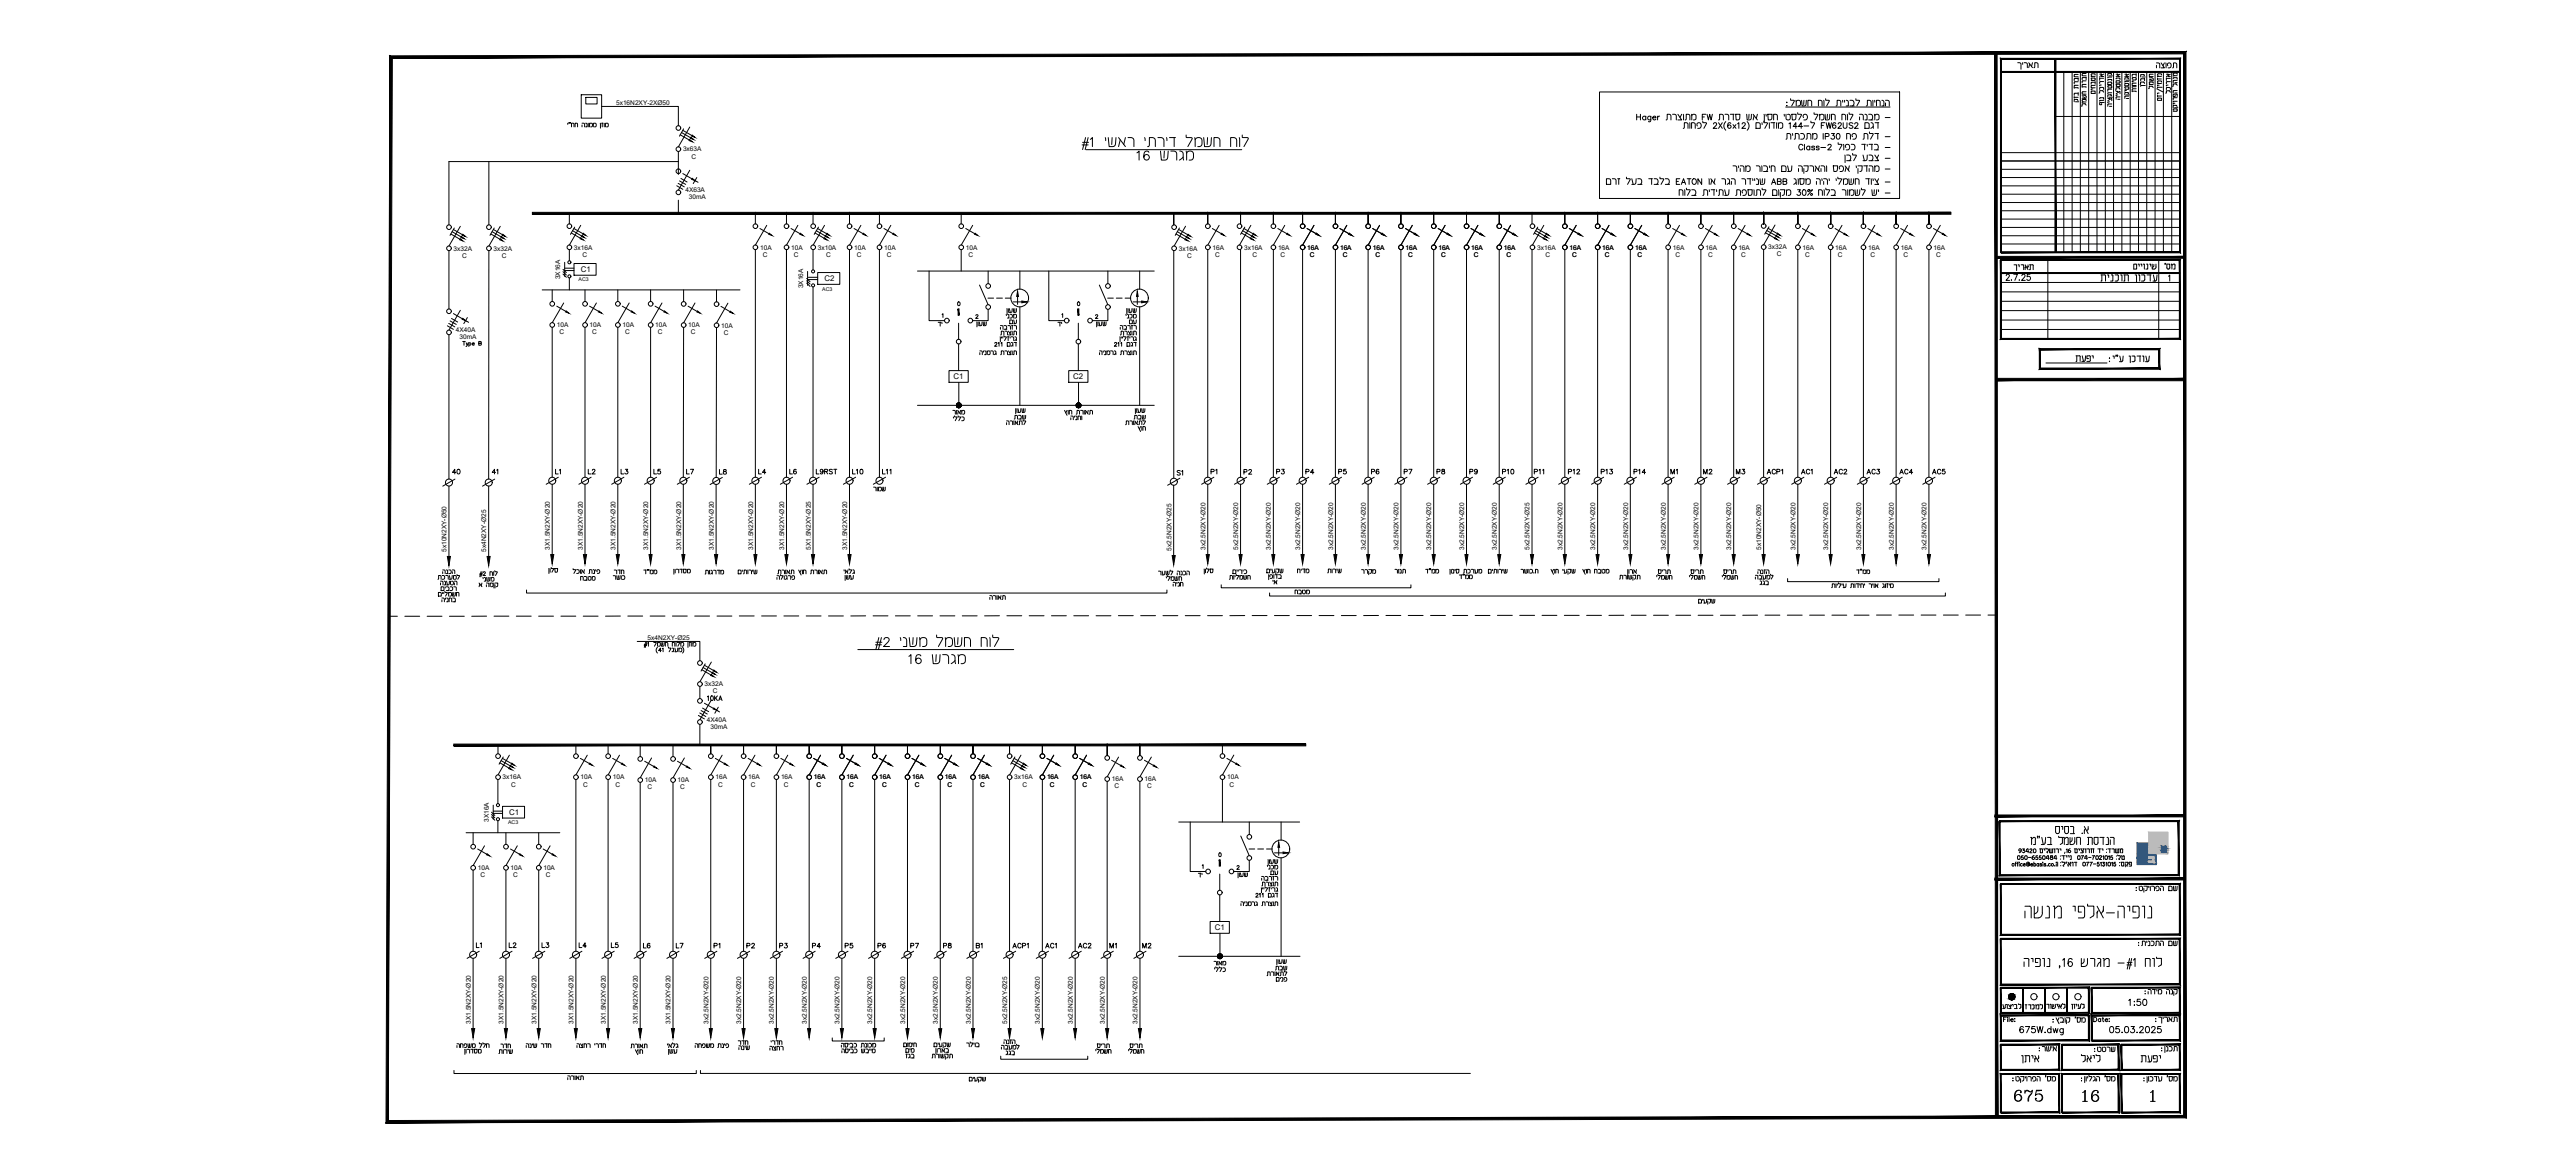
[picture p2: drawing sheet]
<svg xmlns="http://www.w3.org/2000/svg" width="1100mm" height="500mm" viewBox="0 0 1100 500" stroke-linecap="round" stroke-linejoin="round" font-family="sans-serif">
<defs><g id="words">
<g font-size="8.4">
<text x="859.4" y="471.3">675</text>
<text x="888.3" y="471.3">16</text>
</g>
<g font-size="7.5">
<text x="484.4" y="69.5">16 ‚%%142</text>
<text x="786.7" y="70.6">’ – -</text>
<text x="387" y="284.7">16 ‚%%142</text>
</g>
<g font-size="7.1">
<text x="761.6" y="46.9">%%U: ‡ ‡… ‰‰ …‰‡ „</text>
<text x="861.5" y="443.1">675W.dwg</text>
</g>
<g font-size="6.6">
<text x="761.6" y="60.7">‰ ‹ IP30 ‡” ƒ -</text>
<text x="739.1" y="75.1">‰„ … ‰‡ ’ „— „… ‘” ‰—ƒ„ -</text>
<text x="685.1" y="80.1">† ’ ƒ EATON … ‚„ ƒ‰‰ ABB ‚…‘ „‰„‰ ‰ ‡ ƒ…‰– -</text>
<text x="896.4" y="121.7">‰ ‹… …‹ƒ’</text>
<text x="862.2" y="455.1">‰</text>
<text x="887.9" y="454.4">‰</text>
</g>
<g font-size="6.2">
<text x="860.8" y="30.7">‰</text>
<text x="877" y="357">t/ cxhx</text>
<text x="919.7" y="438.1">: ‰</text>
</g>
<g font-size="5.7">
<text x="931.3" y="48.7" transform="rotate(-90 931.3 48.7)">—‰… ”„ „</text>
<text x="859" y="116.8">‰</text>
<text x="923.6" y="116.1">'‘</text>
<text x="885.5" y="155.6">’”‰</text>
<text x="274.1" y="277.6">#1 ‡ ‡… †…</text>
<text x="911.2" y="382.1">: —‰… ”„</text>
<text x="908" y="430.4">1:50</text>
<text x="883.7" y="432.2">…‰’</text>
<text x="899.9" y="442">05.03.2025</text>
<text x="913.3" y="454.4">’”‰</text>
<text x="922.2" y="450.5">: ‹</text>
</g>
<g font-size="5.3">
<text x="920" y="30.3">„–…”</text>
<text x="928.2" y="40.9" transform="rotate(-90 928.2 40.9)">‹‰ ƒ</text>
<text x="889" y="44.8" transform="rotate(-90 889 44.8)">—† ‡</text>
<text x="892.2" y="46.6" transform="rotate(-90 892.2 46.6)">‡ ‡</text>
<text x="899.6" y="45.9" transform="rotate(-90 899.6 45.9)">“… ‹‰ ƒ</text>
<text x="906.6" y="43.7" transform="rotate(-90 906.6 43.7)">„‰– ‘</text>
<text x="429" y="135.1">…’</text>
<text x="480.1" y="135.1">…’</text>
<text x="415.9" y="140.8">…’</text>
<text x="467.1" y="140.8">…’</text>
<text x="432.5" y="177.8">…’</text>
<text x="453.7" y="178.5">•…‡ …</text>
<text x="483.7" y="177.8">…’</text>
<text x="406" y="181">‰ ‹</text>
<text x="191.9" y="203.6">40</text>
<text x="209.2" y="203.6">41</text>
<text x="240.2" y="203.6" transform="rotate(-90 240.2 203.6)">L1</text>
<text x="250.1" y="203.6">L2</text>
<text x="264.2" y="203.6">L3</text>
<text x="278" y="203.6">L5</text>
<text x="292.1" y="203.6">L7</text>
<text x="322.8" y="203.6">L4</text>
<text x="336.2" y="203.6">L6</text>
<text x="347.5" y="203.6">L9RST</text>
<text x="363" y="203.6">L10</text>
<text x="516.1" y="203.6">P1</text>
<text x="544" y="203.6">P3</text>
<text x="556.7" y="203.6">P4</text>
<text x="570.4" y="203.6">P5</text>
<text x="584.6" y="203.6">P6</text>
<text x="598.7" y="203.6">P7</text>
<text x="612.8" y="203.6">P8</text>
<text x="626.5" y="203.6">P9</text>
<text x="640.6" y="203.6">P10</text>
<text x="654" y="203.6">P11</text>
<text x="668.9" y="203.6">P12</text>
<text x="682.6" y="203.6">P13</text>
<text x="696.7" y="203.6">P14</text>
<text x="712.6" y="203.6">M1</text>
<text x="726.4" y="203.6">M2</text>
<text x="740.5" y="203.6">M3</text>
<text x="753.5" y="203.6">ACP1</text>
<text x="768.3" y="203.6">AC1</text>
<text x="782.1" y="203.6">AC2</text>
<text x="796.2" y="203.6">AC3</text>
<text x="810.3" y="203.6">AC4</text>
<text x="824.4" y="203.6">AC5</text>
<text x="273.8" y="246.2">ƒ&quot;</text>
<text x="359.8" y="249.1">’</text>
<text x="497.1" y="249.1">‰ ‡</text>
<text x="540.8" y="248.7">”…ƒ</text>
<text x="580.3" y="246.6">—</text>
<text x="618.1" y="246.2">… ‰‘ ‹ ’</text>
<text x="622.3" y="248.4">ƒ&quot;</text>
<text x="674.9" y="246.2">•…‡ ‡</text>
<text x="693.9" y="246.6">…</text>
<text x="792" y="246.2">ƒ&quot;</text>
<text x="724.3" y="259.3">‰’—</text>
<text x="540.5" y="370.4">…’</text>
<text x="527.4" y="376.1">…’</text>
<text x="206.4" y="405.7" transform="rotate(-90 206.4 405.7)">L1</text>
<text x="216.3" y="405.7">L2</text>
<text x="230.4" y="405.7">L3</text>
<text x="246.2" y="405.7">L4</text>
<text x="260" y="405.7">L5</text>
<text x="273.8" y="406">L6</text>
<text x="287.5" y="406">L7</text>
<text x="303.7" y="406">P1</text>
<text x="317.9" y="406">P2</text>
<text x="332" y="406">P3</text>
<text x="345.7" y="406">P4</text>
<text x="359.8" y="406">P5</text>
<text x="373.9" y="406">P6</text>
<text x="387.7" y="406">P7</text>
<text x="401.8" y="406">P8</text>
<text x="415.9" y="406">B1</text>
<text x="431.4" y="406">ACP1</text>
<text x="445.6" y="406">AC1</text>
<text x="459.3" y="406">AC2</text>
<text x="472.7" y="406">M1</text>
<text x="486.8" y="406">M2</text>
<text x="912.3" y="405">: ‰ ‹ „</text>
<text x="544" y="413.1">…’</text>
<text x="517.5" y="415.9">‰ ‹</text>
<text x="540.1" y="417.7">…</text>
<text x="854.1" y="431.8">’…–‰</text>
<text x="873.1" y="431.8">… ‰</text>
<text x="194" y="448.4">„‡” ‡</text>
<text x="411.7" y="448">‰…</text>
<text x="197.2" y="451.2">… ƒ‘</text>
<text x="284.3" y="451.2">’</text>
<text x="398.6" y="450.8">…</text>
<text x="412.7" y="463.2">‰’—</text>
</g>
<g font-size="4.9">
<text x="913.3" y="40.6" transform="rotate(-90 913.3 40.6)">…‡‰</text>
<text x="426.2" y="144.3">–…</text>
<text x="477.3" y="144.3">–…</text>
<text x="417.3" y="152.8">„‰ ‚ –…</text>
<text x="468.5" y="152.8">„‰ ‚ –…</text>
<text x="405.7" y="178.2">…</text>
<text x="428.6" y="182.4">„ …</text>
<text x="479.4" y="182.4">…</text>
<text x="306.2" y="203.6">L8</text>
<text x="501.6" y="203.9">S1</text>
<text x="530.2" y="203.6">P2</text>
<text x="371.8" y="211">…</text>
<text x="243.4" y="245.9">‹… ‰”</text>
<text x="594.8" y="245.9">…</text>
<text x="607.8" y="245.9">ƒ&quot;</text>
<text x="648.4" y="245.9">…‹.‡</text>
<text x="185.9" y="248.4">‹ ’</text>
<text x="188" y="246.2">„ ‹„</text>
<text x="205" y="249.4">‰</text>
<text x="246.9" y="249.1">‡</text>
<text x="261.1" y="246.2">ƒ‡</text>
<text x="314" y="246.2">‰ … ‰</text>
<text x="523.9" y="248.4">…‰ ‡</text>
<text x="749.7" y="246.2">„ †„</text>
<text x="750.7" y="250.8">‚‚</text>
<text x="187.7" y="258.2">„‰ ‡</text>
<text x="300.9" y="300.2">10KA</text>
<text x="541.5" y="374.6">’</text>
<text x="535.2" y="384.2">211 ‚ƒ</text>
<text x="544" y="420.2">‰ ”</text>
<text x="864" y="431.8">† ‹</text>
<text x="358.1" y="448.4">„‘‰ ‹ …‹</text>
<text x="869.9" y="449.8">: ‰</text>
<text x="385.6" y="450.5">‰</text>
<text x="428.6" y="451.6">‚‚</text>
<text x="893.6" y="450.1">:</text>
</g>
<g font-size="4.4">
<text x="895.7" y="41.3" transform="rotate(-90 895.7 41.3)">‰‡</text>
<text x="428.6" y="136.9">‰ ‹</text>
<text x="479.8" y="136.9">‰ ‹</text>
<text x="403.2" y="140.4" transform="rotate(-90 403.2 140.4)">ƒ‰</text>
<text x="430" y="139.3">’</text>
<text x="454.4" y="140.4" transform="rotate(-90 454.4 140.4)">ƒ‰</text>
<text x="481.2" y="139.3">’</text>
<text x="423.7" y="148.9">211 ‚ƒ</text>
<text x="474.8" y="148.9">211 ‚ƒ</text>
<text x="542.6" y="250.5">‰</text>
<text x="187.3" y="253.3">‰ ‹</text>
<text x="552.1" y="254.7">‡</text>
<text x="514.3" y="375.7" transform="rotate(-90 514.3 375.7)">ƒ‰</text>
<text x="537.6" y="379.2">–…</text>
<text x="528.8" y="387.7">„‰ ‚ –…</text>
<text x="517.5" y="413.1">…</text>
<text x="212.7" y="448.4">ƒ‡</text>
<text x="245.2" y="448.4">„–‡ ‰ ƒ‡</text>
<text x="295.6" y="448.4">„‡” ‰”</text>
<text x="314" y="447">ƒ‡</text>
<text x="328.1" y="447">‰ ƒ‡</text>
<text x="427.6" y="446.6">„ †„</text>
<text x="358.4" y="450.5">„‘‰ ‹ ‰‰</text>
</g>
<g font-size="3.4">
<text x="248.1" y="116.2">C1</text>
<text x="352.2" y="120.1">C2</text>
<text x="407.3" y="161.9">C1</text>
<text x="458.5" y="161.9">C2</text>
<text x="217.6" y="347.9">C1</text>
<text x="518.9" y="397.1">C1</text>
</g>
<g font-size="2.8">
<text x="263.2" y="44.7">5x16N2XY-2XØ50</text>
<text x="291.8" y="64.7">3x63A</text>
<text x="295.4" y="67.7">C</text>
<text x="292.8" y="82.1">4X63A</text>
<text x="294.3" y="85.1">30mA</text>
<text x="193.8" y="107">3x32A</text>
<text x="210.8" y="107">3x32A</text>
<text x="245.2" y="106.6">3x16A</text>
<text x="324.7" y="106.6">10A</text>
<text x="337.9" y="106.6">10A</text>
<text x="349.3" y="106.6">3x10A</text>
<text x="364.9" y="106.6">10A</text>
<text x="377.7" y="106.6">10A</text>
<text x="412.6" y="106.6">10A</text>
<text x="503.6" y="107">3x16A</text>
<text x="517.9" y="106.6">16A</text>
<text x="531.5" y="106.6">3x16A</text>
<text x="545.9" y="106.6">16A</text>
<text x="558.4" y="106.6">16A</text>
<text x="572.4" y="106.6">16A</text>
<text x="586.4" y="106.6">16A</text>
<text x="600.4" y="106.6">16A</text>
<text x="614.4" y="106.6">16A</text>
<text x="628.4" y="106.6">16A</text>
<text x="642.5" y="106.6">16A</text>
<text x="656.6" y="106.6">3x16A</text>
<text x="670.4" y="106.6">16A</text>
<text x="684.4" y="106.6">16A</text>
<text x="698.5" y="106.6">16A</text>
<text x="714.6" y="106.6">16A</text>
<text x="728.6" y="106.6">16A</text>
<text x="742.6" y="106.6">16A</text>
<text x="755.4" y="106.5">3x32A</text>
<text x="770" y="106.6">16A</text>
<text x="784" y="106.6">16A</text>
<text x="798" y="106.6">16A</text>
<text x="812" y="106.6">16A</text>
<text x="826" y="106.6">16A</text>
<text x="197.4" y="110">C</text>
<text x="214.4" y="110">C</text>
<text x="248.8" y="109.6">C</text>
<text x="325.8" y="109.6">C</text>
<text x="339" y="109.6">C</text>
<text x="352.9" y="109.6">C</text>
<text x="366" y="109.6">C</text>
<text x="378.8" y="109.6">C</text>
<text x="413.7" y="109.6">C</text>
<text x="507.1" y="110">C</text>
<text x="519" y="109.6">C</text>
<text x="535.1" y="109.6">C</text>
<text x="547" y="109.6">C</text>
<text x="559.6" y="109.6">C</text>
<text x="573.6" y="109.6">C</text>
<text x="587.5" y="109.6">C</text>
<text x="601.6" y="109.6">C</text>
<text x="615.6" y="109.6">C</text>
<text x="629.6" y="109.6">C</text>
<text x="643.6" y="109.6">C</text>
<text x="660.2" y="109.6">C</text>
<text x="671.6" y="109.6">C</text>
<text x="685.5" y="109.6">C</text>
<text x="699.6" y="109.6">C</text>
<text x="715.7" y="109.6">C</text>
<text x="729.7" y="109.6">C</text>
<text x="743.7" y="109.6">C</text>
<text x="759" y="109.5">C</text>
<text x="771.1" y="109.6">C</text>
<text x="785.1" y="109.6">C</text>
<text x="799.1" y="109.6">C</text>
<text x="813.1" y="109.6">C</text>
<text x="827.1" y="109.6">C</text>
<text x="239.3" y="119.2" transform="rotate(-90 239.3 119.2)">3X16A</text>
<text x="343.1" y="123.1" transform="rotate(-90 343.1 123.1)">3X16A</text>
<text x="194.8" y="141.9">4X40A</text>
<text x="237.9" y="139.7">10A</text>
<text x="239" y="142.7">C</text>
<text x="251.9" y="139.7">10A</text>
<text x="253" y="142.7">C</text>
<text x="265.9" y="139.7">10A</text>
<text x="267" y="142.7">C</text>
<text x="279.9" y="139.7">10A</text>
<text x="281" y="142.7">C</text>
<text x="294" y="139.8">10A</text>
<text x="295.1" y="142.8">C</text>
<text x="308.1" y="139.8">10A</text>
<text x="309.2" y="142.8">C</text>
<text x="196.3" y="144.8">30mA</text>
<text x="190.8" y="235.6" transform="rotate(-90 190.8 235.6)">5x10N2XY-Ø50</text>
<text x="207.7" y="235.6" transform="rotate(-90 207.7 235.6)">5x4N2XY-Ø25</text>
<text x="234.9" y="234.8" transform="rotate(-90 234.9 234.8)">3X1.5N2XY-Ø20</text>
<text x="248.9" y="234.8" transform="rotate(-90 248.9 234.8)">3X1.5N2XY-Ø20</text>
<text x="262.9" y="234.8" transform="rotate(-90 262.9 234.8)">3X1.5N2XY-Ø20</text>
<text x="276.9" y="234.8" transform="rotate(-90 276.9 234.8)">3X1.5N2XY-Ø20</text>
<text x="290.9" y="234.8" transform="rotate(-90 290.9 234.8)">3X1.5N2XY-Ø20</text>
<text x="304.9" y="234.8" transform="rotate(-90 304.9 234.8)">3X1.5N2XY-Ø20</text>
<text x="321.7" y="234.8" transform="rotate(-90 321.7 234.8)">3X1.5N2XY-Ø20</text>
<text x="334.9" y="234.8" transform="rotate(-90 334.9 234.8)">3X1.5N2XY-Ø20</text>
<text x="346.3" y="234.8" transform="rotate(-90 346.3 234.8)">5X1.5N2XY-Ø25</text>
<text x="361.9" y="234.8" transform="rotate(-90 361.9 234.8)">3X1.5N2XY-Ø20</text>
<text x="500.4" y="235.2" transform="rotate(-90 500.4 235.2)">5x2.5N2XY-Ø25</text>
<text x="514.9" y="234.8" transform="rotate(-90 514.9 234.8)">3x2.5N2XY-Ø20</text>
<text x="528.9" y="234.8" transform="rotate(-90 528.9 234.8)">5x2.5N2XY-Ø20</text>
<text x="542.9" y="234.8" transform="rotate(-90 542.9 234.8)">3x2.5N2XY-Ø20</text>
<text x="555.4" y="234.8" transform="rotate(-90 555.4 234.8)">3x2.5N2XY-Ø20</text>
<text x="569.4" y="234.8" transform="rotate(-90 569.4 234.8)">3x2.5N2XY-Ø20</text>
<text x="583.4" y="234.8" transform="rotate(-90 583.4 234.8)">3x2.5N2XY-Ø20</text>
<text x="597.5" y="234.8" transform="rotate(-90 597.5 234.8)">3x2.5N2XY-Ø20</text>
<text x="611.4" y="234.8" transform="rotate(-90 611.4 234.8)">3x2.5N2XY-Ø20</text>
<text x="625.4" y="234.8" transform="rotate(-90 625.4 234.8)">3x2.5N2XY-Ø20</text>
<text x="639.4" y="234.8" transform="rotate(-90 639.4 234.8)">3x2.5N2XY-Ø20</text>
<text x="653.4" y="234.8" transform="rotate(-90 653.4 234.8)">5x2.5N2XY-Ø25</text>
<text x="667.4" y="234.8" transform="rotate(-90 667.4 234.8)">3x2.5N2XY-Ø20</text>
<text x="681.4" y="234.8" transform="rotate(-90 681.4 234.8)">3x2.5N2XY-Ø20</text>
<text x="695.5" y="234.8" transform="rotate(-90 695.5 234.8)">3x2.5N2XY-Ø20</text>
<text x="711.6" y="234.8" transform="rotate(-90 711.6 234.8)">3x2.5N2XY-Ø20</text>
<text x="725.6" y="234.8" transform="rotate(-90 725.6 234.8)">3x2.5N2XY-Ø20</text>
<text x="739.6" y="234.8" transform="rotate(-90 739.6 234.8)">3x2.5N2XY-Ø20</text>
<text x="752.3" y="234.8" transform="rotate(-90 752.3 234.8)">5x10N2XY-Ø50</text>
<text x="767" y="234.8" transform="rotate(-90 767 234.8)">3x2.5N2XY-Ø20</text>
<text x="781" y="234.8" transform="rotate(-90 781 234.8)">3x2.5N2XY-Ø20</text>
<text x="795" y="234.8" transform="rotate(-90 795 234.8)">3x2.5N2XY-Ø20</text>
<text x="809" y="234.8" transform="rotate(-90 809 234.8)">3x2.5N2XY-Ø20</text>
<text x="823" y="234.8" transform="rotate(-90 823 234.8)">3x2.5N2XY-Ø20</text>
<text x="276.6" y="273.1">5x4N2XY-Ø25</text>
<text x="301" y="293">3x32A</text>
<text x="304.5" y="296">C</text>
<text x="302" y="308.2">4X40A</text>
<text x="303.5" y="311.2">30mA</text>
<text x="214.7" y="332.8">3x16A</text>
<text x="218.3" y="335.8">C</text>
<text x="248" y="332.8">10A</text>
<text x="249.1" y="335.8">C</text>
<text x="261.7" y="332.8">10A</text>
<text x="262.9" y="335.8">C</text>
<text x="275.5" y="334">10A</text>
<text x="289.5" y="334">10A</text>
<text x="305.6" y="332.8">16A</text>
<text x="306.7" y="335.8">C</text>
<text x="319.6" y="332.8">16A</text>
<text x="320.8" y="335.8">C</text>
<text x="333.6" y="332.8">16A</text>
<text x="334.8" y="335.8">C</text>
<text x="347.6" y="332.8">16A</text>
<text x="348.7" y="335.8">C</text>
<text x="361.7" y="332.8">16A</text>
<text x="362.8" y="335.8">C</text>
<text x="375.6" y="332.8">16A</text>
<text x="376.8" y="335.8">C</text>
<text x="389.6" y="332.8">16A</text>
<text x="390.8" y="335.8">C</text>
<text x="403.6" y="332.8">16A</text>
<text x="404.7" y="335.8">C</text>
<text x="417.7" y="332.8">16A</text>
<text x="418.8" y="335.8">C</text>
<text x="433.3" y="332.8">3x16A</text>
<text x="436.8" y="335.8">C</text>
<text x="447.3" y="332.8">16A</text>
<text x="448.4" y="335.8">C</text>
<text x="461.3" y="332.8">16A</text>
<text x="462.4" y="335.8">C</text>
<text x="474.9" y="333.6">16A</text>
<text x="488.9" y="333.6">16A</text>
<text x="524.2" y="332.8">10A</text>
<text x="525.3" y="335.8">C</text>
<text x="276.6" y="337">C</text>
<text x="290.6" y="337">C</text>
<text x="476.1" y="336.6">C</text>
<text x="490.1" y="336.6">C</text>
<text x="208.8" y="350.9" transform="rotate(-90 208.8 350.9)">3X16A</text>
<text x="204.1" y="371.4">10A</text>
<text x="218.1" y="371.4">10A</text>
<text x="232.1" y="371.4">10A</text>
<text x="205.2" y="374.5">C</text>
<text x="219.2" y="374.5">C</text>
<text x="233.2" y="374.5">C</text>
<text x="201.1" y="437.1" transform="rotate(-90 201.1 437.1)">3X1.5N2XY-Ø20</text>
<text x="215.1" y="437.1" transform="rotate(-90 215.1 437.1)">3X1.5N2XY-Ø20</text>
<text x="229.1" y="437.1" transform="rotate(-90 229.1 437.1)">3X1.5N2XY-Ø20</text>
<text x="245" y="437.1" transform="rotate(-90 245 437.1)">3X1.5N2XY-Ø20</text>
<text x="258.8" y="437.1" transform="rotate(-90 258.8 437.1)">3X1.5N2XY-Ø20</text>
<text x="272.5" y="437.1" transform="rotate(-90 272.5 437.1)">3X1.5N2XY-Ø20</text>
<text x="286.5" y="437.1" transform="rotate(-90 286.5 437.1)">3X1.5N2XY-Ø20</text>
<text x="302.6" y="437.1" transform="rotate(-90 302.6 437.1)">3x2.5N2XY-Ø20</text>
<text x="316.7" y="437.1" transform="rotate(-90 316.7 437.1)">3x2.5N2XY-Ø20</text>
<text x="330.6" y="437.1" transform="rotate(-90 330.6 437.1)">3x2.5N2XY-Ø20</text>
<text x="344.6" y="437.1" transform="rotate(-90 344.6 437.1)">3x2.5N2XY-Ø20</text>
<text x="358.6" y="437.1" transform="rotate(-90 358.6 437.1)">3x2.5N2XY-Ø20</text>
<text x="372.6" y="437.1" transform="rotate(-90 372.6 437.1)">3x2.5N2XY-Ø20</text>
<text x="386.6" y="437.1" transform="rotate(-90 386.6 437.1)">3x2.5N2XY-Ø20</text>
<text x="400.6" y="437.1" transform="rotate(-90 400.6 437.1)">3x2.5N2XY-Ø20</text>
<text x="414.7" y="437.1" transform="rotate(-90 414.7 437.1)">3x2.5N2XY-Ø20</text>
<text x="430.3" y="437.1" transform="rotate(-90 430.3 437.1)">5x2.5N2XY-Ø25</text>
<text x="444.2" y="437.1" transform="rotate(-90 444.2 437.1)">3x2.5N2XY-Ø20</text>
<text x="458.3" y="437.1" transform="rotate(-90 458.3 437.1)">3x2.5N2XY-Ø20</text>
<text x="471.9" y="437.1" transform="rotate(-90 471.9 437.1)">3x2.5N2XY-Ø20</text>
<text x="485.9" y="437.1" transform="rotate(-90 485.9 437.1)">3x2.5N2XY-Ø20</text>
</g>
<g font-size="2.2">
<text x="247.1" y="120.2">AC3</text>
<text x="351.2" y="124.1">AC3</text>
<text x="217" y="351.8">AC3</text>
</g>
</g></defs>
<!-- layer: 0-Lochot -->
<g fill="#000" stroke="#000" stroke-width=".43">
<path d="M294.6 59.6l1.2 1-1.5-.6zM295.1 58.6l1.2 1-1.4-.6zM295.7 57.7l1.2 .9-1.5-.5zM249.2 99.6l1.1 1-1.4-.6zM328.6 99.6l1.2 1-1.4-.6zM341.9 99.6l1.2 1-1.4-.6zM353.3 99.6l1.2 1-1.5-.6zM368.9 99.6l1.1 1-1.4-.6zM381.6 99.6l1.2 1-1.4-.6zM416.6 99.6l1.1 1-1.4-.6zM521.9 99.6l1.1 1-1.4-.6zM535.4 99.6l1.2 1-1.5-.6z"/>
<path d="M549.9 99.6l1.2 1-1.5-.6zM562.4 99.6l1.1 1-1.4-.6zM576.4 99.6l1.2 1-1.5-.6zM590.4 99.6l1.2 1-1.5-.6zM604.4 99.6l1.1 1-1.4-.6zM618.4 99.6l1.1 1-1.3-.6zM632.4 99.6l1.2 1-1.5-.6zM646.4 99.6l1.2 1-1.5-.6zM660.6 99.6l1.2 1-1.5-.6zM674.4 99.6l1.2 1-1.5-.6zM688.4 99.6l1.2 1-1.5-.6zM702.4 99.6l1.2 1-1.5-.6z"/>
<path d="M718.5 99.6l1.2 1-1.4-.6zM732.5 99.6l1.2 1-1.4-.6zM746.5 99.6l1.2 1-1.4-.6zM759.3 99.5l1.2 1-1.4-.6zM773.9 99.6l1.2 1-1.4-.6zM787.9 99.6l1.2 1-1.4-.6zM801.9 99.6l1.2 1-1.4-.6zM815.9 99.6l1.2 1-1.4-.6zM829.9 99.6l1.2 1-1.4-.6zM196.6 101.9l1.2 1-1.5-.6zM197.1 100.9l1.2 1-1.4-.5zM197.7 100l1.2 1-1.5-.6z"/>
<path d="M213.7 101.9l1.1 1-1.4-.6zM214.2 100.9l1.2 1-1.4-.5zM214.8 100l1.1 1-1.4-.6zM248.1 101.5l1.1 1-1.4-.6zM248.6 100.5l1.2 1-1.4-.5zM352.2 101.5l1.2 1-1.5-.6zM352.7 100.5l1.2 1-1.4-.5zM506.4 101.9l1.2 .9-1.5-.5zM506.9 100.9l1.2 1-1.4-.5zM507.5 100l1.2 .9-1.5-.5zM534.3 101.5l1.2 1-1.4-.6zM534.8 100.5l1.2 1-1.4-.5z"/>
<path d="M659.5 101.5l1.2 1-1.5-.6zM660 100.5l1.2 1-1.4-.5zM758.2 101.4l1.2 1-1.4-.6zM758.7 100.4l1.2 1-1.4-.5zM241.9 132.7l1.1 1-1.4-.5zM255.9 132.7l1.1 1-1.4-.5zM269.8 132.7l1.2 1-1.4-.5zM283.8 132.7l1.2 1-1.4-.5zM297.9 132.7l1.2 1-1.4-.5zM312 132.9l1.2 .9-1.5-.5zM434.7 124.3l.4 2.2h-.8zM436.5 128.5l2.2 .4-2.2 .4z"/>
<path d="M485.8 124.3l.4 2.2h-.7zM487.7 128.5l2.2 .4-2.2 .4zM191.1 237.5h1.3l-.6 4zM208.1 237.5h1.3l-.7 4zM235.2 236.7h1.4l-.7 4.1zM249.2 236.7h1.4l-.7 4.1zM263.2 236.7h1.4l-.7 4.1zM277.2 236.7h1.4l-.7 4.1zM291.3 236.7h1.3l-.7 4.1zM305.2 236.7h1.4l-.7 4.1zM322 236.7h1.3l-.6 4.1zM335.3 236.7h1.3l-.6 4.1z"/>
<path d="M346.6 236.7h1.4l-.7 4.1zM362.2 236.7h1.4l-.7 4.1zM500.7 237.2h1.3l-.6 4zM515.2 236.7h1.4l-.7 4.1zM529.3 236.7h1.3l-.7 4.1zM543.3 236.7h1.3l-.7 4.1zM555.8 236.7h1.3l-.7 4.1zM569.8 236.7h1.3l-.7 4.1zM583.8 236.7h1.3l-.7 4.1zM597.7 236.7h1.4l-.7 4.1zM611.8 236.7h1.3l-.7 4.1zM625.8 236.7h1.3l-.7 4.1z"/>
<path d="M639.8 236.7h1.3l-.7 4.1zM653.8 236.7h1.3l-.7 4.1zM667.8 236.7h1.3l-.7 4.1zM681.8 236.7h1.3l-.6 4.1zM695.8 236.7h1.3l-.7 4.1zM711.9 236.7h1.3l-.6 4.1zM725.9 236.7h1.3l-.6 4.1zM739.9 236.7h1.4l-.7 4.1zM752.7 236.7h1.3l-.6 4.1zM767.3 236.7h1.3l-.6 4.1zM781.3 236.7h1.4l-.7 4.1zM795.3 236.7h1.3l-.6 4.1z"/>
<path d="M809.3 236.7h1.3l-.6 4.1zM823.3 236.7h1.4l-.7 4.1zM303.8 287.9l1.2 1-1.4-.6zM304.4 287l1.2 .9-1.5-.5zM304.9 286l1.2 1-1.4-.6zM217.6 327.7l1.1 .9-1.4-.5zM218.1 326.7l1.2 1-1.5-.5zM218.7 325.8l1.1 .9-1.4-.5zM251.9 325.8l1.2 .9-1.4-.5zM265.7 325.8l1.2 .9-1.4-.5zM279.4 327l1.2 1-1.4-.6zM293.4 327l1.2 1-1.4-.6z"/>
<path d="M309.6 325.8l1.2 .9-1.5-.5zM323.6 325.8l1.1 .9-1.4-.5zM337.6 325.8l1.2 .9-1.5-.5zM351.6 325.8l1.2 .9-1.5-.5zM365.6 325.8l1.2 .9-1.5-.5zM379.6 325.8l1.1 .9-1.4-.5zM393.6 325.8l1.2 .9-1.5-.5zM407.6 325.8l1.2 .9-1.5-.5zM421.6 325.8l1.2 .9-1.5-.5zM436.1 327.7l1.2 .9-1.4-.5zM436.7 326.7l1.2 1-1.5-.5zM437.2 325.8l1.2 .9-1.4-.5z"/>
<path d="M451.2 325.8l1.2 .9-1.4-.5zM465.2 325.8l1.2 .9-1.5-.5zM478.9 326.6l1.2 .9-1.5-.5zM492.9 326.6l1.2 .9-1.5-.5zM528.1 325.8l1.2 .9-1.4-.5zM208.1 364.5l1.2 .9-1.5-.5zM222.1 364.5l1.1 .9-1.4-.5zM236.1 364.5l1.1 .9-1.4-.5zM546.2 359.5l.4 2.2h-.7zM548.1 363.7l2.2 .4-2.2 .3zM201.5 439.1h1.3l-.7 4zM215.4 439.1h1.4l-.7 4z"/>
<path d="M229.4 439.1h1.4l-.7 4zM245.3 439.1h1.3l-.6 4zM259.1 439.1h1.3l-.6 4zM272.8 439.1h1.4l-.7 4zM286.8 439.1h1.3l-.6 4zM303 439.1h1.3l-.7 4zM316.9 439.1h1.4l-.7 4zM331 439.1h1.3l-.7 4zM345 439.1h1.3l-.6 4zM359 439.1h1.3l-.7 4zM373 439.1h1.3l-.7 4zM387 439.1h1.3l-.7 4z"/>
<path d="M401 439.1h1.3l-.6 4.1zM415 439.1h1.3l-.7 4zM430.6 439.1h1.3l-.7 4zM444.6 439.1h1.3l-.6 4zM458.6 439.1h1.3l-.6 4zM472.3 439.1h1.3l-.7 4zM486.3 439.1h1.3l-.6 4z"/>
<path d="M227.4 90.6v.9l606-.9zM227.4 91.5l606-.9v.9z"/>
<path d="M409.3 131.9v2.6h.4zM409.3 131.9h.4v2.6z"/>
<path d="M460.4 131.9v2.6h.4zM460.4 131.9h.4v2.6z"/>
<path d="M193.8 317.6v.8l364-.8zM193.8 318.4l364-.8v.8z"/>
<path d="M520.8 367.1v2.6h.5zM520.8 367.1h.5v2.6z"/>
</g>
<g fill="none" stroke="#000" stroke-width=".43">
<path d="M242.5 52.6v.5M243.2 52.3l-.2 .4M243.6 52.3l-.1 .4M244.1 54.2v-1.6l1.1 .2v1.4M245.7 54.2v-1.6l1 .2v1.4M248.3 40.4h8.7v10h-8.7zM248.6 52.6l1 .2 .1 1.4M248.6 53.4v.8M250.1 52.6l.7 .4v1.2h-.7M250.2 41.6h4.9v2.8h-4.9zM251.2 52.6l.1 1.6M251.8 52.6v1.6"/>
<path d="M251.8 53l.8-.4 .5 .4-.1 .9-.7 .3M253.4 52.6v1.6M253.4 53l.8-.4 .5 .4-.1 .9-.7 .3M256.4 52.6l.1 2.1M257 52.6h.6M257 45.4h32.8v8.3M257.4 52.6l-.1 1.6M258 52.6l.1 1.6M258.5 52.6l.1 1.6M258.6 53l.8-.4 .4 .4v.9l-.7 .3M290.6 57.5l3.9 2.3M291.1 56.6l3.9 2.2"/>
<path d="M291.7 55.6l3.9 2.3M292 55l-1.8 3.1M294.6 54.2l-4.8 8.5M463.7 58.7l-1.3 5.2M464.8 58.7l-1.3 5.2M465.8 59.5l.8-.8v3.9M472.1 58.7l.2 1.3M473.4 58.7l.4 3.9h1.6l.9-.6 .4-3.3M475.1 58.7l-.2 3M477.8 58.7l2.9 3.9M478.5 59.7l-.7 2.9M480.7 58.7l-.7 3"/>
<path d="M481.8 58.7h1.5l.9 .6 .2 3.3M488.9 58.7l.3 1.3M494.6 58.7h1.5l.9 .6 .2 3.3M498.3 58.7l.2 1.3M499.6 58.7h2.5M501.6 58.7v3.9M506.7 57.6l.2 1.1 2.4 .2-1.9 3.7M510.4 58.7l.1 3.9M510.5 59.7a1.54 1.54 0 0 1 1.6-1 1.54 1.54 0 0 1 1.4 1.1v1.7a1.35 1.35 0 0 1-1.9 1.1M514.2 58.7l.4 3.9h1.6l.9-.6 .4-3.3M515.8 58.7l-.1 3M529.4 58.7l.1 3.9"/>
<path d="M530.6 57.6l.2 1.1 2.4 .2-1.8 3.7M699.1 48.8v2.4M699.1 49.9h1.6M700.7 48.8v2.4M703 49.9a.78 .78 0 0 0-1.1-.1 .78 .78 0 0 0 0 1.2 .78 .78 0 0 0 1.1-.1M703 49.6v1.6M705.2 49.6l-.1 2.1-.9 .2M705.2 49.9a.76 .76 0 0 0-1.1-.1 .76 .76 0 0 0 0 1.2 .76 .76 0 0 0 1.1-.1M706 50.3h1.3a.77 .77 0 0 0-.8-.6 .77 .77 0 0 0-.7 .8 .77 .77 0 0 0 .8 .7l.7-.3M708.1 49.6v1.6M709 49.6l-.6 .1-.3 .6M711.7 51.2l.5-.3v-2.1l1.5 .3 .1 2.1"/>
<path d="M714.5 48.8l1.4 .3 .2 2.1M716.7 48.8l1.7 2.4h-1.7M718.4 48.8l-.8 1.4M719 48.8l.2 2.4M719 54.8l.5-.3v-2.1l1.5 .3 .1 2.1M719.8 51.2l.5-.3v-2.1l1.5 .3 .1 2.1M721.8 52.4l.1 2.4M722.6 48.8l.1 2.4M722.6 54.8v-2.4l1.5 .3 .1 2.1M722.7 49.4l.6-.6 1.1 .3v1.8l-1.1 .3M725.1 53.8a.91 .91 0 0 1 .4-1.5 .91 .91 0 0 1 1.2 1l-.3 1.2-1.2 .3M727.2 49.9h.8"/>
<path d="M727.4 51.7l.1 .7 1.5 .1-1.2 2.3M728.6 48.8h-1.4v2.4M729.2 48.8l.6 2.4 .5-2.4 .6 2.4 .6-2.4M731.9 53l.5-.6h.5l.4 .4-.3 .9-1.2 1.1h1.6M734.1 51.2l.5-.3v-2.1l1.4 .3 .2 2.1M734.1 52.4l1.6 2.4M735.7 52.4l-1.6 2.4M736.9 48.8l1.4 .3 .2 2.1M737.2 51.9a2.49 2.49 0 0 0 0 3.7M739.1 48.8h1.6M739.4 52.7l-.1-.2a1.18 1.18 0 0 0-1.5 .9 1.18 1.18 0 0 0 .9 1.4 .74 .74 0 0 0 .8-.7 .74 .74 0 0 0-.7-.8 .74 .74 0 0 0-.8 .7M740.3 53.2l1.3 1.6"/>
<path d="M740.4 48.8v2.4M741.4 48.8h1.8v1.7l-.4 .6-1.2 .1zM741.6 53.2l-1.3 1.6M742.2 52.8l.6-.4v2.4M744.2 53l.4-.6 .9 .4-.3 .9-1.1 1.1h1.6M746.1 48.8l.2 2.4 1.6-.3 .3-2.1M746.3 51.9a2.49 2.49 0 0 1 0 3.7M747.1 48.8l-.1 1.8M748.9 48.8l1.8 2.4M749.3 49.4l-.4 1.8M750.1 52.4h1.1l.6 .3 .1 2.1h-1.8zM750.7 48.8l-.5 1.8"/>
<path d="M752.6 52.4l.1 .8M753.4 51.7l.1 .7 1.5 .1-1.1 2.3M753.5 48.8l.2 3.2M754.3 48.8l.2 .8M755.1 48.8h1.9l-.1 1.7-.4 .6-1.1 .1zM755.7 52.4l.1 2.4M756.5 52.4h1.6M757.6 51.2v-2.4l1.6 .3v2.1M757.8 52.4v2.4M758.8 52.4l.1 2.4M759.6 52.4l.1 2.4M759.7 53l.7-.6 1 .3v1.8l-1 .3"/>
<path d="M762.1 48.8l.1 .8M762.8 45.7h44.6M762.9 48.8l.1 2.1 1.1 .3 .5-.3 .2-1.4-.4-.6h-.8M764.2 52.8l.6-.4v2.4M765.4 48.8h1.8l-.1 1.7-.3 .6-1.2 .1zM767.7 54h-1.7l1.1-1.6v2.4M767.9 48.1l.2 .7 1.4 .1-1.1 2.3M770 54h-1.7l1.1-1.6v2.4M770.5 50.2a.92 .92 0 0 1 .4-1.5 .92 .92 0 0 1 1.2 1l-.5 1.4-1 .1M773.6 51.7v.7l1.5 .1-1.1 2.3M774.9 48.1l.1 .7 1.5 .1-1.1 2.3M777.2 48.8l.1 2.4"/>
<path d="M777.3 49.4l.4-.5 .8-.1 .6 .7-.1 1.4-1 .3M779.5 52.4h-1.5v2.4M779.6 48.8l.2 2.4 1.6-.3 .2-2.1M780.1 52.4l.5 2.4 .6-2.4 .6 2.4 .6-2.4M780.6 48.8l-.1 1.8M782.4 51.2v-2.4l1.4 .3 .1 2.1M784.2 52.7l-.1-.2a1.18 1.18 0 0 0-1.5 .9 1.18 1.18 0 0 0 .9 1.4 .75 .75 0 0 0 .8-.7 .75 .75 0 0 0-.7-.8 .75 .75 0 0 0-.8 .7M785.2 53l.5-.6h.4l.5 .4-.4 .9-1.1 1.1h1.6M786.8 51.2v-2.4l1.5 .3 .1 2.1M787.4 52.4v1.7l.7 .7 .5-.1 .4-.6v-1.7M789.1 48.8l.1 2.4M789.9 48.1l.1 .7 1.5 .1-1.1 2.3"/>
<path d="M791.5 52.7l-.6-.3-1 .3 .2 .6 1.4 .8v.4l-.6 .3-1-.3M792.3 53l.4-.6 1 .4-.4 .9-1.1 1.1h1.6M794.3 48.8l1.5 .3 .2 2.1M794.3 49.9v1.3M796.6 48.8l.6 .1 .4 .6v1.7h-1M796.6 52.4h1.2l.6 .3v2.1h-1.8zM798.2 48.8h.9a1.33 1.33 0 0 1 .9 1.1 1.33 1.33 0 0 1-.7 1.3M798.2 51.2h1.9M799.3 52.4l.8 .3 .2 2.1M800.7 48.8l.2 2.4M800.9 49.4l.3-.5 .8-.1 .7 .7-.1 1.4-1.1 .3M801 52.4h1.6"/>
<path d="M802.2 52.4v2.4M805.3 50.2h2.1M191.8 69v27M208.8 69v27M289.8 64.7v9.8M462.2 61.9h2.6M462.4 60.8h2.6M463.9 63.9h66.5M490.2 62.6h.4l.4-.6v-3.3h1.4l1 .6 .1 3.3M518.6 62.6v-3.9h1.5l.9 .6 .1 3.3M525.7 62.6v-3.9h1.5l.9 .6 .2 3.3M770.1 62.2a.9 .9 0 0 0-1-.6 .9 .9 0 0 0-.7 .9v.6a.9 .9 0 0 0 .7 .9 .9 .9 0 0 0 1-.6"/>
<path d="M770.8 61.6v2.4M773.1 62.8a.77 .77 0 0 0-1.2-.2 .77 .77 0 0 0 0 1.2 .77 .77 0 0 0 1.2-.2M773.1 62.4v1.6M775.1 62.8l-.4-.4-.8 .4 1.1 .5v.6h-1l-.1-.3M777.1 62.8l-.5-.4-.7 .1v.5l1.1 .3 .1 .3-.5 .4-.8-.4M780.8 62.2l.5-.6 .9 .4-.3 .8-1.1 1.2h1.6M785.2 60.9l.1 .7 1.5 .1-1.1 2.3M787.5 61.6l.1 2.4M788.5 63a.91 .91 0 0 1 .5-1.5 .91 .91 0 0 1 1.1 1l-.2 1.1-1.3 .4M790.8 61.6h.8a1.26 1.26 0 0 1 .8 1.2 1.26 1.26 0 0 1-.8 1.2h-.8M796.5 61.6v2.4M799.6 61.6v2.4"/>
<path d="M800.7 61.6h.8a1.29 1.29 0 0 1 .9 1.2 1.29 1.29 0 0 1-.7 1.2M192.6 99.9l3.9 2.2M193.1 98.9l3.9 2.2M193.7 98l3.9 2.2M194.1 97.3l-1.9 3.2M196.6 96.6l-4.8 8.4M209.7 99.9l3.9 2.2M210.2 98.9l3.9 2.2M210.8 98l3.9 2.2M211.1 97.3l-1.8 3.2M213.7 96.6l-4.9 8.4M243.2 91v4.6"/>
<path d="M244.1 99.5l3.8 2.2M244.6 98.5l3.9 2.3M245.2 97.6l3.8 2.2M245.5 97l-1.8 3M248.1 96.2l-4.9 8.4M322.7 90.6v5M324.6 97.6l3.9 2.2M327.5 96.2l-4.8 8.4M336 90.6v5M337.9 97.6l3.9 2.2M340.8 96.2l-4.8 8.4M347.3 90.6v5"/>
<path d="M348.1 99.5l3.9 2.2M348.7 98.5l3.9 2.3M349.2 97.6l3.9 2.2M349.6 97l-1.8 3M352.2 96.2l-4.9 8.4M362.9 90.6v5M364.8 97.6l3.9 2.2M367.7 96.2l-4.8 8.4M375.7 90.6v5M377.6 97.6l3.9 2.2M380.5 96.2l-4.8 8.4M410.6 91v4.6"/>
<path d="M412.5 97.6l3.9 2.2M415.5 96.2l-4.9 8.4M501.4 96v-5v5M502.4 99.9l3.9 2.2M502.9 98.9l3.9 2.2M503.5 97.9l3.9 2.3M503.8 97.3l-1.8 3.2M506.4 96.6l-4.9 8.4M515.9 95.6v-5v5M517.9 97.6l3.9 2.2M520.8 96.2l-4.9 8.4M529.9 95.6v-5v5"/>
<path d="M530.3 99.5l3.9 2.2M530.8 98.5l3.9 2.3M531.4 97.6l3.9 2.2M531.7 97l-1.8 3M534.3 96.2l-4.8 8.4M543.9 95.6v-5v5M545.8 97.6l3.9 2.2M548.8 96.2l-4.9 8.4M556.4 95.6v-5v5M558.3 97.6l4 2.2M561.3 96.2l-4.9 8.4M570.4 95.6v-5v5"/>
<path d="M572.3 97.6l3.9 2.2M575.3 96.2l-4.9 8.4M584.4 95.6v-5v5M586.4 97.6l3.9 2.2M589.3 96.2l-4.9 8.4M598.4 95.6v-5v5M600.4 97.6l3.9 2.2M603.3 96.2l-4.9 8.4M612.4 95.6v-5v5M614.3 97.6l3.9 2.2M617.3 96.2l-4.9 8.4M626.4 95.6v-5v5"/>
<path d="M628.4 97.6l3.8 2.2M631.3 96.2l-4.9 8.4M640.4 95.6v-5v5M642.4 97.6l3.9 2.2M645.3 96.2l-4.9 8.4M654.4 90.6v5M655.4 99.5l3.9 2.2M656 98.5l3.9 2.3M656.5 97.6l3.9 2.2M656.9 97l-1.8 3M659.5 96.2l-4.9 8.4M668.4 95.6v-5v5"/>
<path d="M670.3 97.6l3.9 2.2M673.3 96.2l-4.9 8.4M682.5 95.6v-5v5M684.4 97.6l3.9 2.2M687.3 96.2l-4.8 8.4M696.4 95.6v-5v5M698.4 97.6l3.9 2.2M701.3 96.2l-4.9 8.4M712.6 95.6v-5v5M714.5 97.6l3.9 2.2M717.3 83.4v-2.4l1.5 .3 .1 2.1M717.4 96.2l-4.8 8.4"/>
<path d="M719.6 81l.1 2.4M720.4 80.3l.1 .7 1.5 .1-1.1 2.3M722.7 81h.9a1.33 1.33 0 0 1 .8 1.2 1.33 1.33 0 0 1-.7 1.2M722.7 83.4h1.8M726.6 95.6v-5v5M727.4 83.4l.4-.3v-2.1l1.5 .3 .1 2.1M728.5 97.6l3.9 2.2M731.4 96.2l-4.8 8.4M732.2 81v2.4M734 83.4l.4-.3v-2.1l1.5 .3 .1 2.1M736.7 81l.6 2.4M738.6 81l-.3 2.1-.5 .3h-1.1"/>
<path d="M740.6 95.6v-5v5M741.4 83.4l.5-.3v-2.1l1.5 .3 .1 2.1M742.5 97.6l3.9 2.2M744.4 82.4a.91 .91 0 0 1 .4-1.4 .91 .91 0 0 1 1.2 .9l-.2 1.2-1.3 .3M745.4 96.2l-4.8 8.4M746.7 81h1.8l-.1 1.7-.3 .6-1.2 .1zM749.2 81l.1 2.4M750 83.4l.4-.3v-2.1l1.5 .3 .2 2.1M752.7 80.3l.2 .7 1.4 .1-1.1 2.3M753.4 90.6v5zM754.2 99.4l3.9 2.2M754.7 98.4l4 2.2"/>
<path d="M755.3 97.5l3.9 2.2M755.6 96.8l-1.8 3.2M757.2 81h1.2l.5 .3 .1 2.1h-1.8zM758.2 96.1l-4.8 8.4M759.7 81l.1 2.4M760.5 81h1.8l-.2 2.1-.8 .3M760.5 82.1v2.1M763 81l.1 2.4M763.1 81.6l.4-.5 .8-.1 .7 .7-.2 1.4-1 .3M767.8 81h1.3l-.7 .9a.8 .8 0 0 1 .6 1.3 .8 .8 0 0 1-1.4-.3M768 95.6v-5v5M769.9 97.6l3.9 2.2"/>
<path d="M770.2 81.1a1.18 1.18 0 0 1 1.4 .9 1.18 1.18 0 0 1-.8 1.4l-.8-.5-.1-.9zM772.8 81l.2 .5-.6 .3-.2-.5 .3-.3 .8 .3 .9-.3-2 2.4M772.8 96.2l-4.8 8.4M773.6 82.7l.6 .1-.1 .5-.5 .1zM776.9 83.4v-2.4l1.4 .3 .2 2.1M779.1 81l.2 2.4M779.9 80.3l.2 .7 1.5 .1-1.2 2.3M782 90.6v5zM782.2 81h.9a1.33 1.33 0 0 1 .9 1.2 1.33 1.33 0 0 1-.7 1.2M782.2 83.4h1.9M783.9 97.6l3.9 2.2M786.8 96.2l-4.8 8.4"/>
<path d="M786.9 81l1.5 .3 .1 2.1M789.2 81l.1 2.4M790 81l.1 2.4M790.1 81.6l.7-.6 1 .3v1.8l-1 .3M792.4 81l.2 2.4h1.1l.5-.3 .3-2.1M793.4 81l-.1 1.8M795.1 80.3l.2 .7 1.5 .1-1.2 2.3M796 90.6v5zM797.9 97.6l3.9 2.2M799.6 81l.2 2.4h1.1l.5-.3 .3-2.1M800.7 81l-.2 1.8M800.9 96.2l-4.9 8.4"/>
<path d="M810 90.6v5zM811.9 97.6l3.9 2.2M814.8 96.2l-4.8 8.4M824 90.6v5zM825.9 97.6l3.9 2.2M828.8 96.2l-4.8 8.4M191.8 107v24.9M208.8 107l-.1 97.5M243.2 106.6v4.8M322.7 106.6v97.1M347.3 106.6v8.6M362.9 106.6v97.1"/>
<path d="M375.7 106.6v97.1M391.9 115.7h101.2M396.9 115.7v21.2h6.6M410.6 106.6v9.1M422.1 115.7v5.4M435.7 115.7v7.7M448 115.7v21.2h6.7M473.2 115.7v5.4M486.8 115.7v7.7M501.4 107v97.1M515.9 106.6v97.1M529.9 106.6v97.1"/>
<path d="M543.9 106.6v97.1M556.4 106.6v97.1M570.4 106.6v97.1M584.4 106.6v97.1M598.4 106.6v97.1M612.4 106.6v97.1M626.4 106.6v97.1M640.4 106.6v97.1M654.4 106.6v97.1M668.4 106.6v97.1M682.5 106.6v97.1M696.4 106.6v97.1"/>
<path d="M712.6 106.6v97.1M726.6 106.6v97.1M740.6 106.6v97.1M753.4 106.5v97.1M768 106.6v97.1M782 106.6v97.1M796 106.6v97.1M810 106.6v97.1M824 106.6v97.1M231.6 123.8h84.5M235.9 123.8v4.9M235.9 139.7v64"/>
<path d="M237.8 130.7l3.9 2.2M240.8 129.3l-4.9 8.5M249.9 123.8v4.9M249.9 139.7v64M251.8 130.7l3.9 2.2M254.8 129.3l-4.9 8.5M263.9 123.8v4.9M263.9 139.7v64M265.8 130.7l3.9 2.2M268.8 129.3l-4.9 8.5M277.9 123.8v4.9M277.9 139.7v64"/>
<path d="M279.8 130.7l3.9 2.2M282.8 129.3l-4.9 8.5M292 123.8v5M292 139.8l-.1 63.9M293.9 130.7l3.9 2.3M296.9 129.3l-4.9 8.5M306.1 139.8l-.2 64M306.1 123.8v5.1M308 130.8l3.9 2.3M310.9 129.4l-4.8 8.5M336 123.4v-16.8v97.1M347.3 122.5v81.2"/>
<path d="M402.4 134.2l.4-.3v1.6M409.3 129a.68 .68 0 0 1 .8 .7 .68 .68 0 0 1-1 .5zM409.5 138v6.9M416.9 134.7l.3-.4 .6 .3-1 1.3h1M418.4 121.7l3.7 8.4M422 127.3h2.4M422.1 132.1v4.8h-6.6M425.7 127.3h2.5M429.4 127.3h2.5M432.8 128.9h3.7M434.7 126.5v3.4M435.7 131v42"/>
<path d="M453.6 134.2l.3-.3v1.6M460.6 138v6.9M468 134.7l.2-.3 .6 .1-.1 .6-.7 .8h1M469.6 121.7l3.6 8.4M473.2 127.3h2.4M473.2 132.1v4.8h-6.6M476.8 127.3h2.5M480.6 127.3h2.4M484 128.9h3.7M485.8 126.5v3.4M486.8 131v42M191.8 142.9v61.6"/>
<path d="M197.7 145.8h1.1M198.2 145.8v1.6M199.1 146.3l.5 1.1 .4-1.1M199.6 147.4l-.5 .5M200.3 146.5a.5 .5 0 0 1 .7 0 .5 .5 0 0 1 0 .7 .5 .5 0 0 1-.7 0M200.3 146.3v1.6M201.7 146.8h.9v-.4a.51 .51 0 0 0-.8 .1 .51 .51 0 0 0 .1 .7 .51 .51 0 0 0 .7 0M204.5 146.5l.9-.1 .2-.3-1.1-.3v1.6l1-.2 .1-.4-.4-.3M405.4 158.2h8.2v5h-8.2zM409.5 146.8v11.4M456.5 158.2h8.2v5h-8.2zM460.6 146.8v11.4"/>
<path d="M391.9 173h101.2M408.6 173.2l1.1-1.2-1.1 1.2M408.6 172.9l.8-.9-.9 .9M408.6 173.4l1.3-1.3-1.3 1.3M408.6 173.5l1.4-1.4-1.4 1.4M408.7 173.7l1.5-1.5-1.5 1.5M408.8 173.7l1.4-1.4-1.4 1.4M408.9 173.8l1.4-1.4-1.4 1.4M408.9 173.9l1.5-1.5-1.5 1.5M408.9 172.2l-.2 .2M409.1 172.1l-.5 .5M409.2 172.1l-.6 .6 .6-.6"/>
<path d="M409.6 172l-1.1 1.1M409.6 163.3v9.7M409.7 172.1l-1.1 1.2 1.2-1.2M410.1 172.2l-1.4 1.4M410.3 172.3l-1.5 1.5 1.5-1.5M410.3 172.3l-1.5 1.5M410.3 172.4l-1.4 1.4M410.4 172.5l-1.4 1.4 1.5-1.4M410.5 172.6l-1.5 1.3M459.7 173.3l1.3-1.2zM459.8 173.5l1.5-1.3-1.4 1.5M460 173.8l1.5-1.4z"/>
<path d="M460.1 172.2l-.2 .2M460.2 172.1l-.4 .5M460.5 172.1l-.8 .7M460.5 172.1l-.8 .8M460.7 172l-1 1.2M460.7 163.3v9.7M460.8 172l-1.1 1.1 1.1-1.1M460.9 172.1l-1.2 1.1 1.2-1.1M461.1 172.1l-1.3 1.4 1.3-1.4M461.4 172.3l-1.5 1.4M461.4 172.3l-1.4 1.5M461.5 172.4l-1.4 1.4"/>
<path d="M486.2 182.1l1 2.1M191.8 207.5v30M194.4 204.5l-5.3 3M208.7 207.5v30M211.3 204.5l-5.2 3M235.9 206.7v30M238.5 203.7l-5.2 3M249.9 206.7v30M252.5 203.7l-5.2 3M263.9 206.7v30M266.5 203.7l-5.2 3M277.9 206.7v30"/>
<path d="M280.5 203.7l-5.2 3M291.9 206.7v30M294.5 203.7l-5.2 3M305.9 206.7v30M308.6 203.8l-5.3 3.1M322.7 206.7v30M325.3 203.7l-5.2 3M336 206.7v30M338.6 203.7l-5.3 3M347.3 206.7v30M349.9 203.7l-5.2 3M362.9 206.7v30"/>
<path d="M365.5 203.7l-5.2 3M377 200.3v2h1.1M378.3 203.7l-5.3 3M378.6 200.7l.5-.4v2M380.1 200.7l.5-.4v2M501.4 207.2v30M504 204.1l-5.2 3.1M515.9 206.7v30M518.5 203.7l-5.2 3M529.9 206.7v30M532.6 203.7l-5.3 3M543.9 206.7v30"/>
<path d="M546.5 203.7l-5.2 3M556.4 206.7v30M559.1 203.7l-5.3 3M570.4 206.7v30M573.1 203.7l-5.3 3M584.4 206.7v30M587 203.7l-5.2 3M598.4 206.7v30M601 203.7l-5.2 3M612.4 206.7v30M615.1 203.7l-5.3 3M626.4 206.7v30"/>
<path d="M629 203.7l-5.2 3M640.4 206.7v30M643 203.7l-5.2 3M654.4 206.8v29.9M657.1 203.7l-5.3 3M668.4 206.7v30M671.1 203.7l-5.3 3M682.5 206.7v30M685 203.7l-5.2 3M696.4 206.7v30M699.1 203.7l-5.3 3M712.6 206.7v30"/>
<path d="M715.2 203.7l-5.3 3M726.6 206.7v30M729.2 203.7l-5.3 3M740.6 206.7v30M743.2 203.7l-5.2 3M753.4 206.7v30M756 203.7l-5.3 3M768 206.7v30M770.6 203.7l-5.3 3M782 206.7v30M784.6 203.7l-5.2 3M796 206.7v30"/>
<path d="M798.6 203.7l-5.2 3M810 206.7v30M812.6 203.7l-5.3 3M824 206.7v30M826.6 203.7l-5.2 3M211.4 243.6l.1 .5 .9 .1-.7 1.5M224.9 251.9v1.3h273.6v-1.3M234.4 242.7l.1 2.1M234.9 242.7l.1 1.6M235.5 242.2v.5l1 .1-.7 1.5M237 242.7h1.2l-.3 1.5-.7 .1zM287.8 243l.1 2.1"/>
<path d="M288.3 243l.1 1.6M288.8 243l1.1 .2v1.4M290.4 243h1.1M291.2 243v1.6M291.9 243h1.2l-.3 1.5-.7 .1zM293.6 243l.1 1.6M293.7 243.4l.7-.4 .5 .4-.1 1-.7 .2M301.2 245l.3-.2v-1.4l1 .2 .1 1.4M303 243.4l.1 1.6M303.7 243.4l.5 .2 .1 1.4M304.2 244.5l-.6 .5M304.8 243.4l1 .2 .1 1.4"/>
<path d="M306.3 243.4h1.1M307.2 243.4v1.6M307.8 243.4l.1 1.6M307.9 243.8l.5-.4 .7 .2v1.2l-.7 .2M331.9 245.8l1 .2 .1 1.3M331.9 246.5v.8M332.2 245l.3-.3v-1.4l1 .3 .1 1.4M333.4 245.3l.1 .5h1l-.8 1.5M334.1 243.3l.9 .3 .1 1.4M334.9 245.8l.1 1.5M335.6 243.3v1.7M335.6 245.8l.5 .2 .2 1.3"/>
<path d="M336.1 243.3l1.2 1.7M336.2 246.8l-.7 .5M336.4 243.7l-.3 1.3M336.7 245.8l1 .2 .1 1.3M337.3 243.3l-.3 1.3M337.8 245l.3-.3v-1.4l.9 .3 .1 1.4M338.4 246.6a.6 .6 0 0 1 .3-.9 .6 .6 0 0 1 .7 .7l-.3 .9h-.6M341.2 243.3l1 2.2M342.2 243.3l-.5 1.1M342.7 243.3l.1 1.7M343.2 245v-1.7l1 .3 .1 1.4M346.2 245l.3-.3v-1.4l1 .3 .1 1.4"/>
<path d="M348 243.3l1 .3 .1 1.4M349.5 243.3l.1 1.7M350.1 243.3l1.2 1.7M350.4 243.7l-.3 1.3M351.3 243.3l-.3 1.3M351.7 245l.3-.3v-1.4l1.1 .3v1.4M362.7 242.8l.1 .5h1l-.8 1.5M422.8 254.3l1 .2 .1 1.4M422.8 255v.9M424.3 254.3l1 .2 .1 1.4M425.9 254.3v1.6M426.4 254.3l1.2 1.6"/>
<path d="M426.7 254.6l-.3 1.3M427.6 254.3l-.3 1.2M428.1 255.9l.3-.3v-1.3l.9 .2 .1 1.4M494.9 243.8l1 .2v1.4M507 243.8l1 .2v1.4M514.3 242.9l.1 2.1M514.9 242.9v1.6M515.4 242.5l.1 .4 1 .1-.8 1.5M516.9 242.9h1.3l-.3 1.5-.8 .1zM521.7 249.7v1.2h81v-1.2M542.3 253.1v1.3h288.7v-1.3M554.3 244.5v-1.6l.9 .2 .1 1.4"/>
<path d="M555.8 242.9l.1 .5M556.3 242.9h1.1M557.1 242.9v1.6M557.9 242.9v1.6M557.9 243.3l.5-.4 .7 .2v1.2l-.7 .2M567.1 244.5l.3-.2v-1.4l1.1 .2v1.4M569 242.9v1.6M569.5 242.9l1 .2 .1 1.4M571 242.9l.1 .5M571.5 242.9l.2 1.6 .9-.1 .3-1.5M572.3 242.9l-.1 1.3M635.8 243l1.1 .3 .1 1.4h-1.2z"/>
<path d="M637.5 243v.6M638 244.7l.3-.3v-1.4l1 .3 .1 1.4M639.8 243l.1 1.7M640.4 243l.9 .3 .1 1.4M641.9 243v.6M642.4 243l.2 1.7 1-.3 .2-1.4M643.1 243l-.1 1.3M662.6 243l1 2.2M663.6 243l-.5 1.1M664.1 243v1.7M664.6 244.7v-1.7l1 .3v1.4M667.6 243v.6"/>
<path d="M668.1 243l.4 1.7M669.3 243l-.3 1.6-.9 .1M669.8 243h1.2l-.1 1.4-.6 .3M669.8 243.8v1.4M671.4 243l.2 1.7 1.1-.3 .1-1.4M672.1 243v1.3M691.8 247.2l.3-.3v-1.3l1 .2 .1 1.4M707.6 245.7l.1 .5M708.2 245.2l.1 .5 1 .1-.8 1.5M708.4 243.3h1.2l-.3 1.5-.8 .1zM709.7 245.7l.1 1.6M709.8 246.1l.5-.4 .6 .2v1.1l-.6 .3"/>
<path d="M710.1 243.3v.5M710.6 243.3l1 .2 .1 1.4M711.3 245.7l.2 1.6 1.1-.3 .1-1.3M712 245.7l-.1 1.2M712.1 244.9l.3-.2v-1.4l1 .2 .1 1.4M713.1 247.3v-1.6l1 .2 .1 1.4M721.7 245.7v.5M722.2 245.2l.1 .5 1 .1-.8 1.5M722.4 243.3h1.2l-.3 1.5-.8 .1zM723.7 245.7l.1 1.6M723.8 246.1l.4-.4 .8 .2v1.1l-.8 .3M724.1 243.3l.1 .5"/>
<path d="M724.6 243.3l1 .2 .1 1.4M725.3 245.7l.2 1.6 .9-.1 .3-1.5M726 245.7l-.1 1.2M726.1 244.9l.3-.2v-1.4l1 .2 .1 1.4M727.2 247.3v-1.6l.9 .2 .1 1.4M735.7 245.7l.1 .5M736.2 245.2l.1 .5 1 .1-.8 1.5M736.4 243.3h1.2l-.3 1.5-.7 .1zM737.7 245.7l.1 1.6M737.8 246.1l.5-.4 .6 .2v1.1l-.6 .3M738.1 243.3v.5M738.6 243.3l1 .2v1.4"/>
<path d="M739.3 245.7l.2 1.6 .9-.1 .3-1.5M740 245.7l-.1 1.2M740.1 244.9l.3-.2v-1.4l1 .2 .1 1.4M741.2 247.3v-1.6l.9 .2 .1 1.4M763.6 247v1.3h64.7v-1.3M782.4 250.8l.3-.2v-1.4l1 .3 .1 1.3M784.2 249.2l.1 1.6M784.8 249.2l.1 .6M785.3 248.8l.1 .4 1 .1-.8 1.5M786.8 249.2l.1 .6M787.4 249.2l.3 1.6M788.6 249.2l-.2 1.4-1 .2"/>
<path d="M790.5 250.8l.3-.2v-1.4l1 .3v1.3M792.3 249.2l.1 1.6M792.9 249.2h1M793.7 249.2v1.6M794.4 249.2l.1 .6M794.9 250.8v-1.6l1 .3 .1 1.3M796.4 249.2l.1 .6M798.4 249.2l1 .3 .1 1.3M799.9 249.2l.1 .6M800.5 249.2l.1 1.6M801 249.2l1.2 1.6M801.3 249.6l-.3 1.2"/>
<path d="M802.2 249.2l-.3 1.3M804.2 249.2l.6 .3 .1 1.3M804.8 250.3l-.7 .5M805.3 249.2l.1 1.6M805.9 249.2h.6M806.3 249.2l-.1 1.6M807 249.2v.6M807.5 249.2l.1 1.6M807.6 249.6l.7-.4 .5 .5-.1 .9-.7 .2M272.2 273.8h26.8v8.3M366.4 277.3h66.6M374 275.3h2.5"/>
<path d="M374.1 274.2h2.6M375.4 272.2l-1.3 5.1M376.5 272.2l-1.3 5.1M377.6 273.1l.2-.6 .5-.3 1.3 .3a1.21 1.21 0 0 1-.3 1.7l-1.9 1.8h2.6M384.6 272.2l.2 1.2M385.9 272.2a1.21 1.21 0 0 1 1.4 1.1v2.7h-1.4M388.4 272.2l.4 3.8h1.6l.9-.6 .4-3.2M390.1 272.2l-.2 2.9M392.8 272.2l.2 3.8M393 273.1a1.56 1.56 0 0 1 1.5-1 1.56 1.56 0 0 1 1.4 1.2v1.6a1.35 1.35 0 0 1-1.8 1.1M400.1 271.1l.2 1.1 2.4 .1-1.8 3.7M403.8 272.2l.1 3.8"/>
<path d="M403.9 273.1a1.56 1.56 0 0 1 1.6-1 1.56 1.56 0 0 1 1.4 1.2v1.6a1.35 1.35 0 0 1-1.9 1.1M407.6 272.2l.4 3.8h1.6l.9-.6 .4-3.2M409.2 272.2l-.1 2.9M412 276v-3.8h1.5l.9 .5 .2 3.3M419.1 276v-3.8h1.5l.9 .5 .2 3.3M422.8 272.2l.2 3.8M424.1 271.1l.2 1.1 2.3 .1-1.8 3.7M299.8 285.9l3.9 2.2M300.4 285l3.8 2.2M300.9 284l3.9 2.2M301.2 283.4l-1.7 3.1M303.9 282.6l-4.9 8.5"/>
<path d="M212.7 318v3.8M246 318v3.8M259.8 318v3.8M273.5 318v5M287.5 318v5M522.2 318v3.8M212.7 332.8v10.3M213.5 325.6l3.9 2.3M214.1 324.7l3.9 2.3M214.6 323.7l3.9 2.3M215 323.1l-1.8 3.1M217.6 322.4l-4.9 8.4"/>
<path d="M246 332.8v73.3M247.9 323.7l3.9 2.3M250.9 322.4l-4.9 8.4M259.8 332.8v73.3M261.7 323.7l3.9 2.3M264.6 322.4l-4.8 8.4M273.5 334v72.1M275.4 325l3.9 2.2M278.3 323.6l-4.8 8.4M287.5 334v72.1M289.4 325l3.9 2.2M292.4 323.6l-4.9 8.4"/>
<path d="M303.6 321.8v-3.8v3.8M303.6 332.8v73.3M305.6 323.7l3.9 2.3M308.5 322.4l-4.9 8.4M317.6 321.8v-3.8v3.8M317.6 332.8v73.3M319.6 323.7l3.9 2.3M322.5 322.4l-4.9 8.4M331.6 321.8v-3.8v3.8M331.6 332.8v73.3M333.5 323.7l3.9 2.3M336.5 322.4l-4.9 8.4"/>
<path d="M345.7 321.8v-3.8v3.8M345.7 332.8v73.3M347.6 323.7l3.9 2.3M350.5 322.4l-4.8 8.4M359.6 321.8v-3.8v3.8M359.6 332.8v73.3M361.6 323.7l3.9 2.3M364.5 322.4l-4.9 8.4M373.6 321.8v-3.8v3.8M373.6 332.8v73.3M375.6 323.7l3.9 2.3M378.5 322.4l-4.9 8.4"/>
<path d="M387.6 321.8v-3.8v3.8M387.6 332.8v73.3M389.6 323.7l3.8 2.3M392.5 322.4l-4.9 8.4M401.7 321.8v-3.8v3.8M401.7 332.8v73.3M403.6 323.7l3.9 2.3M406.5 322.4l-4.8 8.4M415.6 321.8v-3.8v3.8M415.6 332.8v73.3M417.6 323.7l3.9 2.3M420.5 322.4l-4.9 8.4"/>
<path d="M431.2 321.8v-3.8v3.8M431.2 332.8v73.3M432.1 325.6l3.9 2.3M432.6 324.7l3.9 2.3M433.2 323.7l3.9 2.3M433.5 323.1l-1.7 3.1M436.1 322.4l-4.9 8.4M445.3 321.8v-3.8v3.8M445.3 332.8v73.3M447.2 323.7l3.9 2.3M450.1 322.4l-4.8 8.4M459.3 321.8v-3.8v3.8"/>
<path d="M459.3 332.8v73.3M461.2 323.7l3.9 2.3M464.1 322.4l-4.8 8.4M472.9 322.6v-5v5M472.9 333.6v72.5M474.9 324.5l3.8 2.3M477.8 323.2l-4.9 8.4M486.9 322.6v-5v5M486.9 333.6v72.5M488.9 324.5l3.9 2.3M491.8 323.2l-4.9 8.4M522.2 332.8v18.1"/>
<path d="M524.1 323.7l3.9 2.3M527 322.3l-4.8 8.5M199.1 355.5h40M202.1 355.5v5M216.1 355.5v5M230.1 355.5v5M503.5 350.9h51.7M508.4 350.9v21.1h6.7M530 356.9l3.7 8.4M533.7 350.9v5.4M547.2 350.9v7.7M202.1 371.4v34.7"/>
<path d="M204 362.4l3.9 2.3M207 361.1l-4.9 8.4M216.1 371.4v34.7M218.1 362.4l3.9 2.3M221 361.1l-4.9 8.4M230.1 371.4v34.7M232 362.4l3.9 2.3M235 361.1l-4.9 8.4M513.5 369.4l.4-.3v1.6M521 373.1v7M528.4 369.9l.3-.4 .6 .3-1 1.3h1.1M533.6 362.4h2.4"/>
<path d="M533.7 367.3v4.7h-6.7M537.3 362.4h2.4M538.9 374.2l1 .2 .1 1.4M541 362.4h2.4M544.4 364.1h3.7M546.2 361.7v3.4M547.2 366.2v42M516.9 393.4h8.2v5h-8.2zM521 382v11.4M521.1 398.5v9.7M202.1 409.1v30M204.7 406.1l-5.2 3"/>
<path d="M216.1 409.1v30M218.7 406.1l-5.2 3M230.1 409.1v30M232.7 406.1l-5.2 3M246 409.1v30M248.6 406.1l-5.2 3M259.8 409.1v30M262.4 406.1l-5.3 3M273.5 409.1v30M276.1 406.1l-5.3 3M287.5 409.1v30M290.1 406.1l-5.2 3"/>
<path d="M303.6 409.1v30M306.2 406.1l-5.2 3M317.6 409.1v30M320.3 406.1l-5.3 3M331.6 409.1v30M334.3 406.1l-5.3 3M345.7 409.1v30M348.2 406.1l-5.2 3M359.6 409.1v30M362.2 406.1l-5.2 3M373.6 409.1v30M376.3 406.1l-5.3 3"/>
<path d="M387.6 409.1v30M390.3 406.1l-5.3 3M401.7 409.2v29.9M404.2 406.1l-5.2 3M415.6 409.1v30M418.3 406.1l-5.3 3M431.2 409.1v30M433.9 406.1l-5.3 3M445.3 409.1v30M447.9 406.1l-5.3 3M459.3 409.1v30M461.9 406.1l-5.3 3"/>
<path d="M472.9 409.1v30M475.6 406.1l-5.3 3M487 409.1v30M489.5 406.1l-5.2 3M503.5 408.2h51.8M520.1 408.6l1.4-1.3-1.3 1.3M520.1 407.9l.7-.6-.7 .7M520.2 408.7l1.4-1.4-1.4 1.4M520.3 408.8l1.4-1.4-1.4 1.4M520.3 408.9l1.5-1.5-1.5 1.5M520.4 408.9l1.4-1.4-1.4 1.5M520.4 409l1.4-1.5-1.4 1.5"/>
<path d="M520.4 409l1.5-1.4-1.5 1.4M520.5 409l1.4-1.4-1.4 1.4M520.6 409.1l1.4-1.4-1.4 1.4M520.6 407.3l-.4 .4M520.7 407.3l-.6 .6M520.8 409.2l1.3-1.3zM521 407.2l-.9 1M521.1 407.2l-1 1.1 1.1-1.1M521.3 407.2l-1.2 1.2M521.3 407.3l-1.2 1.2 1.3-1.2M521.5 407.3l-1.4 1.2M521.6 407.3l-1.4 1.4"/>
<path d="M521.7 407.3l-1.5 1.5M521.7 407.4l-1.4 1.4M521.8 407.5l-1.5 1.4M522 407.6l-1.6 1.4M522 407.8l-1.3 1.4M522.1 408l-1.2 1.3M193.9 457v1.3h103.5v-1.3M224.8 445.6l1 .2v1.4M224.8 446.3v.9M226.3 445.6l.6 .4v1.2h-.6M227.4 445.6l.1 .5M227.9 445.6l.1 1.6 1-.1 .3-1.5"/>
<path d="M228.6 445.6l-.1 1.2M231.2 445.6l1 .2v1.4M232.7 445.6h1.1M233.6 445.6v1.6M234.2 447.2v-1.6l1 .2 .1 1.4M242.5 459.3l1 .2 .1 1.4M244.1 459.3l1 .2v1.4M245.6 459.3l.1 1.6M246.1 459.3l1.3 1.6M246.4 459.7l-.3 1.2M247.4 459.3l-.4 1.2M269.5 447.3l.3-.2v-1.4l1 .3v1.3"/>
<path d="M271.3 445.7l1 .3 .1 1.3M271.4 448.1l1.1 2.1M272.5 448.1l-.6 1.1M272.8 445.7l.1 1.6M272.9 448.1l.1 1.6M273.3 445.7l1.3 1.6M273.4 449.7v-1.6l1 .2 .1 1.4M273.7 446.1l-.4 1.2M274.6 445.7l-.3 1.2M275 447.3l.3-.2v-1.4l1.1 .3v1.3M299.2 457v1.2h328.9M355.5 443.1v1.3h22.2v-1.3"/>
<path d="M427.5 450.9v1.3h37.2v-1.3M468 448l.1 .6M468.6 447.6v.4l1 .1-.7 1.5M468.8 445.7h1.2l-.3 1.5h-.8zM470.1 448l.1 1.6M470.2 448.4l.7-.4 .5 .5-.1 .9-.7 .2M470.5 445.7v.5M471 445.7l1 .2v1.3M471.7 448l.1 1.6 1.1-.2 .2-1.4M472.4 448l-.1 1.3M472.5 447.2l.3-.2v-1.3l1 .2 .1 1.3M473.5 449.6v-1.6l1 .3 .1 1.3"/>
<path d="M482 448l.1 .6M482.6 447.6v.4l1.1 .1-.8 1.5M482.8 445.7h1.2l-.3 1.5h-.8zM484.1 448l.1 1.6M484.2 448.4l.7-.4 .5 .5-.1 .9-.7 .2M484.4 445.7l.1 .5M485 445.7l.9 .2 .1 1.3M485.7 448l.2 1.6 1-.2 .2-1.4M486.4 448l-.1 1.3M486.5 447.2l.3-.2v-1.3l1 .2v1.3M487.5 449.6v-1.6l1 .3 .1 1.3M242.5 460.1v.8"/>
<path d="M247.8 460.9l.3-.3v-1.3l1 .2 .1 1.4"/>
<circle cx="289.8" cy="54.6" r=".99"/>
<circle cx="289.8" cy="63.7" r=".99"/>
<circle cx="191.8" cy="97" r=".99"/>
<circle cx="208.9" cy="97" r=".99"/>
<circle cx="243.2" cy="96.6" r=".99"/>
<circle cx="322.7" cy="96.6" r=".99"/>
<circle cx="336" cy="96.6" r=".99"/>
<circle cx="347.4" cy="96.6" r=".99"/>
<circle cx="362.9" cy="96.6" r=".99"/>
<circle cx="375.7" cy="96.6" r=".99"/>
<circle cx="410.6" cy="96.6" r=".99"/>
<circle cx="501.5" cy="97" r=".99"/>
<circle cx="515.9" cy="96.6" r=".99"/>
<circle cx="529.5" cy="96.6" r=".99"/>
<circle cx="544" cy="96.6" r=".99"/>
<circle cx="556.5" cy="96.6" r=".99"/>
<circle cx="570.5" cy="96.6" r=".99"/>
<circle cx="584.4" cy="96.6" r=".99"/>
<circle cx="598.4" cy="96.6" r=".99"/>
<circle cx="612.5" cy="96.6" r=".99"/>
<circle cx="626.5" cy="96.6" r=".99"/>
<circle cx="640.4" cy="96.6" r=".99"/>
<circle cx="654.6" cy="96.6" r=".99"/>
<circle cx="668.5" cy="96.6" r=".99"/>
<circle cx="682.5" cy="96.6" r=".99"/>
<circle cx="696.4" cy="96.6" r=".99"/>
<circle cx="712.6" cy="96.6" r=".99"/>
<circle cx="726.6" cy="96.6" r=".99"/>
<circle cx="740.6" cy="96.6" r=".99"/>
<circle cx="753.4" cy="96.5" r=".99"/>
<circle cx="768" cy="96.6" r=".99"/>
<circle cx="782" cy="96.6" r=".99"/>
<circle cx="796" cy="96.6" r=".99"/>
<circle cx="810" cy="96.6" r=".99"/>
<circle cx="824" cy="96.6" r=".99"/>
<circle cx="191.8" cy="106" r=".99"/>
<circle cx="208.9" cy="106" r=".99"/>
<circle cx="243.2" cy="105.6" r=".99"/>
<circle cx="322.7" cy="105.6" r=".99"/>
<circle cx="336" cy="105.6" r=".99"/>
<circle cx="347.4" cy="105.6" r=".99"/>
<circle cx="362.9" cy="105.6" r=".99"/>
<circle cx="375.7" cy="105.6" r=".99"/>
<circle cx="410.6" cy="105.6" r=".99"/>
<circle cx="501.5" cy="106" r=".99"/>
<circle cx="515.9" cy="105.6" r=".99"/>
<circle cx="529.5" cy="105.6" r=".99"/>
<circle cx="544" cy="105.6" r=".99"/>
<circle cx="556.5" cy="105.6" r=".99"/>
<circle cx="570.5" cy="105.6" r=".99"/>
<circle cx="584.4" cy="105.6" r=".99"/>
<circle cx="598.4" cy="105.6" r=".99"/>
<circle cx="612.5" cy="105.6" r=".99"/>
<circle cx="626.5" cy="105.6" r=".99"/>
<circle cx="640.4" cy="105.6" r=".99"/>
<circle cx="654.6" cy="105.6" r=".99"/>
<circle cx="668.5" cy="105.6" r=".99"/>
<circle cx="682.5" cy="105.6" r=".99"/>
<circle cx="696.4" cy="105.6" r=".99"/>
<circle cx="712.6" cy="105.6" r=".99"/>
<circle cx="726.6" cy="105.6" r=".99"/>
<circle cx="740.6" cy="105.6" r=".99"/>
<circle cx="753.4" cy="105.5" r=".99"/>
<circle cx="768" cy="105.6" r=".99"/>
<circle cx="782" cy="105.6" r=".99"/>
<circle cx="796" cy="105.6" r=".99"/>
<circle cx="810" cy="105.6" r=".99"/>
<circle cx="824" cy="105.6" r=".99"/>
<circle cx="235.9" cy="129.7" r=".99"/>
<circle cx="235.9" cy="138.7" r=".99"/>
<circle cx="249.9" cy="138.7" r=".99"/>
<circle cx="249.9" cy="129.7" r=".99"/>
<circle cx="263.9" cy="129.7" r=".99"/>
<circle cx="263.9" cy="138.7" r=".99"/>
<circle cx="277.9" cy="129.7" r=".99"/>
<circle cx="277.9" cy="138.7" r=".99"/>
<circle cx="292" cy="138.8" r=".99"/>
<circle cx="292" cy="129.7" r=".99"/>
<circle cx="306.1" cy="138.8" r=".99"/>
<circle cx="306.1" cy="129.8" r=".99"/>
<circle cx="404.5" cy="136.9" r=".99"/>
<circle cx="414.5" cy="136.9" r=".99"/>
<circle cx="422.1" cy="131.1" r=".99"/>
<circle cx="422.1" cy="122.1" r=".99"/>
<circle cx="435.6" cy="127.2" r="3.8"/>
<circle cx="455.7" cy="136.9" r=".99"/>
<circle cx="460.7" cy="129.6" r=".73"/>
<circle cx="465.6" cy="136.9" r=".99"/>
<circle cx="473.3" cy="122.1" r=".99"/>
<circle cx="473.3" cy="131.1" r=".99"/>
<circle cx="486.7" cy="127.2" r="3.8"/>
<circle cx="409.5" cy="145.8" r=".99"/>
<circle cx="460.7" cy="145.8" r=".99"/>
<circle cx="409.6" cy="173" r="1.04"/>
<circle cx="460.7" cy="173" r="1.04"/>
<circle cx="191.8" cy="206" r="1.5"/>
<circle cx="208.8" cy="206" r="1.5"/>
<circle cx="235.9" cy="205.2" r="1.5"/>
<circle cx="249.9" cy="205.2" r="1.5"/>
<circle cx="263.9" cy="205.2" r="1.5"/>
<circle cx="277.9" cy="205.2" r="1.5"/>
<circle cx="291.9" cy="205.2" r="1.5"/>
<circle cx="306" cy="205.3" r="1.5"/>
<circle cx="322.7" cy="205.2" r="1.5"/>
<circle cx="336" cy="205.2" r="1.5"/>
<circle cx="347.3" cy="205.2" r="1.5"/>
<circle cx="362.9" cy="205.2" r="1.5"/>
<circle cx="375.7" cy="205.2" r="1.5"/>
<circle cx="501.4" cy="205.6" r="1.5"/>
<circle cx="515.9" cy="205.2" r="1.5"/>
<circle cx="529.9" cy="205.2" r="1.5"/>
<circle cx="544" cy="205.2" r="1.5"/>
<circle cx="556.5" cy="205.2" r="1.5"/>
<circle cx="570.5" cy="205.2" r="1.5"/>
<circle cx="584.4" cy="205.2" r="1.5"/>
<circle cx="598.4" cy="205.2" r="1.5"/>
<circle cx="612.5" cy="205.2" r="1.5"/>
<circle cx="626.5" cy="205.2" r="1.5"/>
<circle cx="640.4" cy="205.2" r="1.5"/>
<circle cx="654.5" cy="205.2" r="1.5"/>
<circle cx="668.5" cy="205.2" r="1.5"/>
<circle cx="682.5" cy="205.2" r="1.5"/>
<circle cx="696.4" cy="205.2" r="1.5"/>
<circle cx="712.6" cy="205.2" r="1.5"/>
<circle cx="726.6" cy="205.2" r="1.5"/>
<circle cx="740.6" cy="205.2" r="1.5"/>
<circle cx="753.4" cy="205.2" r="1.5"/>
<circle cx="768" cy="205.2" r="1.5"/>
<circle cx="782" cy="205.2" r="1.5"/>
<circle cx="796" cy="205.2" r="1.5"/>
<circle cx="810" cy="205.2" r="1.5"/>
<circle cx="824" cy="205.2" r="1.5"/>
<circle cx="299" cy="292" r=".99"/>
<circle cx="299" cy="283" r=".99"/>
<circle cx="212.7" cy="331.8" r=".99"/>
<circle cx="212.7" cy="322.8" r=".99"/>
<circle cx="246" cy="331.8" r=".99"/>
<circle cx="246" cy="322.8" r=".99"/>
<circle cx="259.8" cy="331.8" r=".99"/>
<circle cx="259.8" cy="322.8" r=".99"/>
<circle cx="273.5" cy="333" r=".99"/>
<circle cx="273.5" cy="324" r=".99"/>
<circle cx="287.5" cy="333" r=".99"/>
<circle cx="287.5" cy="324" r=".99"/>
<circle cx="303.6" cy="331.8" r=".99"/>
<circle cx="303.6" cy="322.8" r=".99"/>
<circle cx="317.6" cy="331.8" r=".99"/>
<circle cx="317.6" cy="322.8" r=".99"/>
<circle cx="331.7" cy="331.8" r=".99"/>
<circle cx="331.7" cy="322.8" r=".99"/>
<circle cx="345.7" cy="331.8" r=".99"/>
<circle cx="345.7" cy="322.8" r=".99"/>
<circle cx="359.6" cy="331.8" r=".99"/>
<circle cx="359.6" cy="322.8" r=".99"/>
<circle cx="373.7" cy="331.8" r=".99"/>
<circle cx="373.7" cy="322.8" r=".99"/>
<circle cx="387.7" cy="331.8" r=".99"/>
<circle cx="387.7" cy="322.8" r=".99"/>
<circle cx="401.7" cy="331.8" r=".99"/>
<circle cx="401.7" cy="322.8" r=".99"/>
<circle cx="415.6" cy="331.8" r=".99"/>
<circle cx="415.6" cy="322.8" r=".99"/>
<circle cx="431.3" cy="331.8" r=".99"/>
<circle cx="431.3" cy="322.8" r=".99"/>
<circle cx="445.3" cy="331.8" r=".99"/>
<circle cx="445.3" cy="322.8" r=".99"/>
<circle cx="459.3" cy="331.8" r=".99"/>
<circle cx="459.3" cy="322.8" r=".99"/>
<circle cx="473" cy="332.6" r=".99"/>
<circle cx="473" cy="323.5" r=".99"/>
<circle cx="486.9" cy="332.6" r=".99"/>
<circle cx="486.9" cy="323.5" r=".99"/>
<circle cx="522.2" cy="331.8" r=".99"/>
<circle cx="522.2" cy="322.7" r=".99"/>
<circle cx="533.7" cy="357.2" r=".99"/>
<circle cx="202.1" cy="361.4" r=".99"/>
<circle cx="202.1" cy="370.5" r=".99"/>
<circle cx="216.1" cy="370.5" r=".99"/>
<circle cx="216.1" cy="361.4" r=".99"/>
<circle cx="230.1" cy="361.4" r=".99"/>
<circle cx="230.1" cy="370.5" r=".99"/>
<circle cx="516.1" cy="372" r=".99"/>
<circle cx="521.1" cy="364.8" r=".73"/>
<circle cx="526.1" cy="372" r=".99"/>
<circle cx="533.7" cy="366.3" r=".99"/>
<circle cx="547.1" cy="362.4" r="3.8"/>
<circle cx="521.1" cy="381" r=".99"/>
<circle cx="202.1" cy="407.6" r="1.5"/>
<circle cx="216.1" cy="407.6" r="1.5"/>
<circle cx="230.1" cy="407.6" r="1.5"/>
<circle cx="246" cy="407.6" r="1.5"/>
<circle cx="259.8" cy="407.6" r="1.5"/>
<circle cx="273.5" cy="407.6" r="1.5"/>
<circle cx="287.5" cy="407.6" r="1.5"/>
<circle cx="303.6" cy="407.6" r="1.5"/>
<circle cx="317.6" cy="407.6" r="1.5"/>
<circle cx="331.7" cy="407.6" r="1.5"/>
<circle cx="345.7" cy="407.6" r="1.5"/>
<circle cx="359.6" cy="407.6" r="1.5"/>
<circle cx="373.7" cy="407.6" r="1.5"/>
<circle cx="387.7" cy="407.6" r="1.5"/>
<circle cx="401.7" cy="407.6" r="1.5"/>
<circle cx="415.6" cy="407.6" r="1.5"/>
<circle cx="431.3" cy="407.6" r="1.5"/>
<circle cx="445.3" cy="407.6" r="1.5"/>
<circle cx="459.3" cy="407.6" r="1.5"/>
<circle cx="473" cy="407.6" r="1.5"/>
<circle cx="486.9" cy="407.6" r="1.5"/>
<circle cx="521.1" cy="408.2" r="1.04"/>
</g>
<!-- layer: 0 -->
<g fill="none" stroke="#000" stroke-width=".43">
<path d="M683.3 39.3h128.1v45.4h-128.1zM191.8 69h98M289.1 79.3l2.6 1.5M289.7 78.3l2.6 1.5M290.3 77.2l2.6 1.5M290.9 76.2l2.6 1.5M291.7 74.1l3.9 2.2M294.6 72.7l-4.8 8.5M296.9 77.1l1.3 .7M296.9 77.1l-.8 1.3M297.6 75.8l-.7 1.3M289.8 85.4v5.6"/>
<path d="M240.5 115l1.4 1.4M240.5 116l1.4 1.4M240.5 117l1.4 1.4M241.2 115.5h4M241.2 114.5h4M241.2 112v6M243.2 118.6v5.2M245.2 112.5h9.4v5h-9.4zM344.6 118.8l1.4 1.5M344.6 119.9l1.4 1.4M345 115.9v5.9M345.3 119.4h4"/>
<path d="M345.3 118.4h4M349.3 116.3h9.4v5.1h-9.4zM191.1 139.1l2.6 1.5M191.7 138.1l2.6 1.4M192.3 137l2.6 1.5M192.9 135.9l2.6 1.6M193.7 133.9l3.9 2.2M196.6 132.5l-4.8 8.4M198.9 136.9l1.3 .7M198.9 136.9l-.8 1.2M199.6 135.6l-.7 1.3M344.6 120.8l1.4 1.5"/>
<path d="M166.2 263.1h3.6M172.9 263.1h6.4M182.5 263.1h6.3M192 263.1h6.3M207.9 263l-6.4 .1M211 263h6.4M220.6 263h6.3M230.1 263h6.3M239.6 263h6.4M249.1 263h6.4M265 263h-6.3M268.2 263h6.3"/>
<path d="M277.7 263h6.4M287.2 263h6.4M296.8 263h6.3M306.3 263h6.3M315.8 262.9h6.4M325.3 262.9h6.4M334.9 262.9h6.3M344.4 262.9h6.3M353.9 262.9h6.4M369.8 262.9h-6.4M373 262.9h6.3M382.5 262.9h6.3"/>
<path d="M392 262.9h6.4M401.5 262.9h6.4M411.1 262.9h6.3M426.9 262.9h-6.3M430.1 262.9h6.4M439.6 262.9h6.4M449.2 262.9h6.3M458.7 262.9h6.3M468.2 262.9h6.4M477.7 262.8h6.4M487.3 262.8h6.3M496.8 262.8h6.3"/>
<path d="M506.3 262.8h6.4M515.8 262.8h6.4M531.7 262.8h-6.3M534.9 262.8h6.3M544.4 262.8h6.4M553.9 262.8h6.4M563.5 262.8h6.3M573 262.8h6.3M588.9 262.7l-6.4 .1M592 262.7h6.4M601.6 262.7h6.3M611.1 262.7h6.3"/>
<path d="M620.6 262.7h6.4M630.1 262.7h6.4M639.7 262.7h6.3M649.2 262.7h6.3M658.7 262.7h6.4M668.2 262.7h6.4M677.8 262.7h6.3M693.6 262.7h-6.3M696.8 262.7h6.4M706.3 262.7h6.4M715.9 262.7h6.3M725.4 262.7h6.3"/>
<path d="M734.9 262.7h6.4M750.8 262.6l-6.4 .1M754 262.6h6.3M763.5 262.6h6.3M773 262.6h6.4M782.5 262.6h6.4M792.1 262.6h6.3M801.6 262.6h6.3M811.1 262.6h6.4M820.6 262.6h6.4M830.2 262.6h6.3M839.7 262.6h6.3"/>
<path d="M849.2 262.6h3.6M299 293v5.3M303.9 298.8l-4.9 8.5M298.3 305.4l2.6 1.5M298.9 304.3l2.6 1.6M299 309.2v8.8M299.5 303.3l2.6 1.5M300.1 302.3l2.6 1.5M300.9 300.2l3.9 2.2M306.1 303.2l1.3 .7M306.1 303.2l-.7 1.3M306.8 301.9l-.7 1.3"/>
<path d="M210 346.7l1.4 1.4M210 347.7l1.4 1.4M210 348.7l1.4 1.5M210.7 347.2h4M210.7 346.3h4M210.7 343.7v6M212.7 350.4v5.1M214.7 344.2h9.4v5h-9.4z"/>
<circle cx="289.8" cy="73.1" r=".99"/>
<circle cx="289.8" cy="82.1" r=".99"/>
<circle cx="243.2" cy="112" r=".66"/>
<circle cx="243.2" cy="118" r=".66"/>
<circle cx="347.3" cy="115.9" r=".66"/>
<circle cx="191.8" cy="132.9" r=".99"/>
<circle cx="347.3" cy="121.8" r=".66"/>
<circle cx="191.8" cy="141.9" r=".99"/>
<circle cx="299" cy="299.2" r=".99"/>
<circle cx="299" cy="308.2" r=".99"/>
<circle cx="212.7" cy="349.7" r=".66"/>
<circle cx="212.7" cy="343.7" r=".66"/>
</g>
<path d="M295.7 76.1l1.2 1-1.5-.5zM197.7 135.9l1.2 1-1.5-.6zM304.9 302.2l1.2 1-1.4-.5z" fill="#000" stroke="#000" stroke-width=".43"/>
<!-- layer: 0-Strip -->
<g fill="#000" stroke="#000" stroke-width=".43">
<path d="M854.8 30.5v.4l76.4-.4zM854.8 30.9l76.4-.4v.4z"/>
<path d="M877.8 25.2l.4 82.5v-82.5zM877.8 25.2l.4 82.5h-.4z"/>
<path d="M852.6 109.4v.9l80.8-.9zM852.6 110.3l80.8-.9v.9z"/>
<path d="M854.7 110.8v.3l76.6-.3zM854.7 111.1l76.6-.3-.3 .3zM931.3 110.8l-.3 .3 .3 33.7zM931 111.1l.3 33.7-.3-.3zM854.5 144.8h76.8l-.3-.3zM854.5 144.8l.4-.3h76.1zM854.5 111v33.8l.4-.3zM854.5 111h.4v33.5z"/>
<path d="M854.7 116.4v.4l76.5-.4zM854.7 116.8l76.5-.4v.4z"/>
<path d="M854.8 107.5v.4l76.2-.4zM854.8 107.9l76.2-.4 .4 .4zM931 25.3v82.2l.4 .4zM931.4 24.9v83l-.4-82.6zM855 25.3h76l.4-.4zM854.5 24.9h76.9l-76.4 .4zM854.5 24.9l.5 82.8v-82.4zM854.5 24.9l.5 82.8h-.5z"/>
<path d="M871.6 149.3h50.5l.5-.5zM871.1 148.8h51.5l-51 .5zM871.1 148.8l.5 8.3v-7.8zM871.1 148.8l.5 8.3-.5 .5zM871.6 157.1l-.5 .5 51-.5zM871.1 157.6l51-.5 .5 .5zM922.1 149.3v7.8l.5 .5zM922.1 149.3l.5-.5v8.8z"/>
<path d="M852.6 161.5v1l80.7-1zM852.6 162.5l80.7-1v1z"/>
<path d="M852.1 347.9v.8l80.9-.8zM852.1 348.7l80.9-.8v.8z"/>
<path d="M854 350.5l.4 22.9v-22.9zM854 350.5l.4 22.9-.4 .4zM854.4 373.4l-.4 .4 76.4-.4zM854 373.8l76.4-.4 .5 .4zM930.4 350.7v22.7l.5 .4zM930.4 350.7l.5-.4v23.5zM854.2 350.7h76.2l.5-.4zM854.2 350.3h76.7l-76.7 .4z"/>
<path d="M852.1 374.8v.8l80.9-.8zM852.1 375.6l80.9-.8v.8z"/>
<path d="M854.7 377.2v.4l76.6-.4zM854.7 377.6l76.6-.4-.3 .4zM931.3 377.2l-.3 .4 .3 21.6zM931 377.6l.3 21.6-.3-.4zM854.5 399.2h76.8l-.3-.4zM854.5 399.2l.4-.4h76.1zM854.5 377.4v21.8l.4-.4zM854.5 377.4h.4v21.4z"/>
<path d="M854.7 400.6v.4l76.6-.4zM854.7 401l76.6-.4-.3 .4zM931.3 400.6l-.3 .4 .3 19.5zM931 401l.3 19.5-.3-.4zM854.5 420.5h76.8l-.3-.4zM854.5 420.5l.4-.4h76.1zM854.5 400.7v19.8l.4-.4zM854.5 400.7h.4v19.4z"/>
<path d="M854.7 421.4v.4l37.8-.4zM854.7 421.8l37.8-.4-.4 .4zM892.1 421.8l.4 10.8v-11.2zM892.1 421.8l.4 10.8-.4-.4zM854.5 432.6h38l-.4-.4zM854.5 432.6l.4-.4h37.2zM854.5 421.6v11l.4-.4zM854.5 421.6h.4v10.6z"/>
<path d="M859.2 424.2h.5zM859 424.2h.7z"/>
<path d="M859 424.2l1 .1zM858.8 424.3h1.2z"/>
<path d="M858.8 424.3l1.4 .1zM858.6 424.4h1.6z"/>
<path d="M858.6 424.4l1.7 .2zM858.4 424.6h1.9z"/>
<path d="M858.4 424.6l2.1 .2zM858.4 424.6l2.1 .2z"/>
<path d="M858.3 424.8l2.3 .2-.1-.2zM858.3 424.8l2.3 .2h-2.5z"/>
<path d="M858.1 425l2.6 .3zM858.1 425l2.6 .3h-2.6z"/>
<path d="M858.1 425.3l2.6 .2v-.2zM858.1 425.3l2.6 .2h-2.6z"/>
<path d="M858.1 425.5l2.6 .3v-.3zM858.1 425.5l2.6 .3h-2.6z"/>
<path d="M864 421.6l.2 10.8zM864 421.6l.2 10.8z"/>
<path d="M873.4 421.6l.1 10.8zM873.4 421.6l.1 10.8z"/>
<path d="M882.8 421.6l.1 10.8zM882.8 421.6l.1 10.8z"/>
<path d="M892.1 433.4l.4 11v-11zM892.1 433.4l.4 11-.4-.4zM854.5 444.4h38l-.4-.4zM854.9 444h37.2l-37.6 .4zM854.5 433.2v11.2l.4-.4zM854.5 433.2l.4 .4v10.4zM854.5 433.2l.4 .4 37.4-.4zM854.9 433.6l37.4-.4v.4z"/>
<path d="M893.5 421.4v.4l37.8-.4zM893.5 421.8l37.8-.4-.3 .4zM931.3 421.4l-.3 .4 .3 10.8zM931 421.8l.3 10.8-.3-.4zM893.3 432.6h38l-.3-.4zM893.3 432.6l.4-.4h37.3zM893.3 421.6v11l.4-.4zM893.3 421.6h.4v10.6z"/>
<path d="M854.7 445.7v.5l25.1-.5zM854.7 446.2l25.1-.5-.4 .5zM879.8 445.7l-.4 .5 .4 10.7zM879.4 446.2l.4 10.7-.4-.4zM854.5 456.9h25.3l-.4-.4zM854.9 456.5h24.5l-24.9 .4zM854.5 446v10.9l.4-.4zM854.5 446h.4v10.5z"/>
<path d="M880.8 445.7v.5l24.4-.5zM880.8 446.2l24.4-.5-.4 .5zM905.2 445.7l-.4 .5 .4 10.7zM904.8 446.2l.4 10.7-.4-.4zM880.6 456.9h24.6l-.4-.4zM880.6 456.9l.4-.4h23.8zM880.6 446v10.9l.4-.4zM880.6 446h.4v10.5z"/>
<path d="M893.3 433.2v11h.4zM893.3 433.2l.4 .4v10.6zM893.3 433.2l.4 .4 37.6-.4zM893.7 433.6l37.6-.4-.3 .4zM931.3 433.2l-.3 .4 .3 10.8zM931 433.6l.3 10.8-.3-.4zM893.5 444.4h37.8l-.3-.4zM893.5 444h37.5l-37.5 .4z"/>
<path d="M906.2 445.7v.5l25.1-.5zM906.2 446.2l25.1-.5-.3 .5zM931.3 445.7l-.3 .5 .3 10.7zM931 446.2l.3 10.7-.3-.4zM906 456.9h25.3l-.3-.4zM906 456.9l.4-.4h24.6zM906 446v10.9l.4-.4zM906 446h.4v10.5z"/>
<path d="M165.9 478.3l-1 1.1 767.9-3.2zM164.9 479.4l767.9-3.2 1 1zM932.8 23v453.2l1 1zM932.8 23l1-1v455.2zM167.6 24.8l765.2-1.8 1-1zM166.6 23.8l767.2-1.8-766.2 2.8zM166.6 23.8l-.7 454.5 1.7-453.5zM166.6 23.8l-.7 454.5-1 1.1z"/>
<path d="M852.1 22.7l.3 454.2h1zM852.1 22.7h1l.3 454.2z"/>
<path d="M854.7 474.7v.4l24.7-.4zM854.7 475.1l24.7-.4 .4 .4zM879.4 458.7v16l.4 .4zM879.4 458.7l.4-.4v16.8zM854.9 458.7h24.5l.4-.4zM854.5 458.3h25.3l-24.9 .4zM854.5 458.3l.4 16.6v-16.2zM854.5 458.3l.4 16.6h-.4z"/>
<path d="M880.6 458.3v16.6h.4zM880.6 458.3l.4 .4v16.2zM880.6 458.3l.4 .4 24.2-.4zM881 458.7l24.2-.4-.4 .4zM904.8 458.7l.4 16.4v-16.8zM904.8 458.7l.4 16.4-.4-.4zM880.8 475.1h24.4l-.4-.4zM880.8 474.7h24l-24 .4z"/>
<path d="M906 458.3v16.6h.4zM906 458.3l.4 .4v16.2zM906 458.3l.4 .4 24.9-.4zM906.4 458.7l24.9-.4-.3 .4zM931.3 458.3l-.3 .4 .3 16.4zM931 458.7l.3 16.4-.3-.4zM906.2 475.1h25.1l-.3-.4zM906.2 474.7h24.8l-24.8 .4z"/>
</g>
<g fill="none" stroke="#000" stroke-width=".43">
<path d="M854.8 30.7h76.4M878 30.7v77M881.6 30.7v77M885.1 30.7v77M888.7 30.7v77M892.2 30.7v77M895.8 30.7v77M899.3 30.7v77M900.4 37.6h1.4M901.5 31.4h-1.1v1M901.7 35.1h-1.3v1h1.3M902.1 39.6h-1.7v.4"/>
<path d="M902.1 32.9h-1.7v.4M902.8 30.7v77M906.4 30.7v77M907.7 38.1h1.4M908.8 39.5h-1.1v1M908.8 33.2h-1.1v1M908.9 35.6h-1.2v1h1.2M909.3 34.7h-1.6v.4M909.3 31.7l-1.6 1M910 30.7v77M913.5 30.7v77M914.7 33.6h1.4"/>
<path d="M915 32.9h1.4M916.1 32.3l-.4-.4-1.3-.1v1.1M916.1 35.6l-.4-.5-1.3-.1v1h-.3M916.1 33.4v1.1M916.4 36.5h-2v.4M917 30.7v77M918.1 33.2h1.3l.4 .6v.7h-1.7M918.2 33.9l.7 .1 .3 .5M918.4 31.7l-.3 1h1.7M919.8 37.4l-.4-.6h-1.3v1h-.3M919.8 36.1l-1.7 .2M919.8 35.5v-.5h-1.5l-.2 .6 .4 .5"/>
<path d="M920.6 30.7v77M921.3 37.9l2.6 1.3M921.6 31.8l.4 .8M921.6 33.3v.8M921.6 33.7h1.7M922.3 39.7h-.7v.4M922.3 36.4h-.7v.4M923.3 35.7l-1.7 .2M923.3 35.1v-.5h-1.5l-.2 .6 .4 .5M923.3 32.6l-1.7 .2M923.6 37.3h-2v.3M924.1 30.7v77"/>
<path d="M927.7 30.7v77M878 49.7h53.2M900.4 43l1.6-1 .1 1M901.5 40.5h-1.1v1M921.6 40.6v.8M921.6 41h1.7M921.6 42.1l1.7-.2v1h-1.7v-.8M854.8 68.7h76.4M854.8 72.3h76.4M854.8 75.8h76.4M854.8 79.3h76.4M854.8 65.2h76.4"/>
<path d="M854.8 82.9h76.4M854.8 86.5h76.4M854.8 90h76.4M854.8 93.5h76.4M854.8 97.1h76.4M854.7 111h76.5v33.6h-76.5zM854.7 116.6h76.2M854.8 100.6h76.4M854.8 104.2h76.4M854.8 107.7h76.4M857 117.7l.2-.5a.74 .74 0 0 1 1.1 .2 .74 .74 0 0 1-.3 1l-1.1 1.3h1.5M859.2 119.4l.1 .2"/>
<path d="M860.2 117.1h1.6l-1.1 2.6M862.6 119.4l.1 .2M863.7 117.7l.2-.5a.74 .74 0 0 1 1.1 .2 .74 .74 0 0 1-.3 1l-1.1 1.3h1.5M867.2 117.1h-1.2l-.1 1.1a.84 .84 0 0 1 1.3 0 .84 .84 0 0 1-.2 1.3 .84 .84 0 0 1-1.2-.3M874.8 111v33.6M911.5 112.7l1.2 .2v2h-1.2zM913.3 112.7h.5v.9M914.4 112.7h.5v.9M915.5 112.7h.5v2.2M917 112.7l.4 .2v2h-.8M918.3 112.7h.4v.9M919.4 112.7v2.2h.8"/>
<path d="M920.1 112.9v.7l-.7 .5M921 112.7l-.1 1.6-.7 .6M922.1 111v33.6M926.3 117.9l.5-.5v2.6M854.7 120.6h76.2M854.7 124.6h76.2M854.7 128.6h76.2M854.7 132.6h76.2M854.7 136.6h76.2M854.7 140.6h76.2M854.7 144.6h76.2M874 155h26"/>
<path d="M901.1 154.2h.1M901.1 152.8v.2zM902.5 152h.6v1M904 151.7l-.2 .5M904.6 151.7l-.2 .5M905.5 152l.6 2.4M906.9 152l-.2 2.1-1.4 .3M909.4 152h.6v2.8M910.7 152h1.1l.2 .4-.1 1.7-1.2 .3M912.9 152h1.6M914.1 152v2.4M915.2 152h.6v2.4"/>
<path d="M916.6 152l.6 2.4M918.1 152l-.3 2.1-1.3 .3M854.2 350.5h76.5v23.1h-76.5zM854.7 348.4h76.2M867.4 357.5h.4v3M869.4 358v2.5h-.8M869.5 358l-.2-.5h-.7l-.8 .7M870.5 357.1h-.3h.3l-.3 .7M871.2 357.1l-.2 .7M872.2 357.5l.6 3M873.8 357.5l-.3 2.8-1.5 .2M874.6 357.5h1.1"/>
<path d="M876 358v2.5M879.4 357v.5h1.6v2.1M881 359.6l-.1 .4M881.4 357.5h.4v3M883.5 358v2.5h-.9M884.3 357.5v3h1l.8-.5 .2-2.5M885.1 357.6v1.3l-.8 .6M888.3 357.5h-1.2v3M888.7 358v2.5M892.1 357.5v3h-.4M893.7 358v2.5M894.5 359.8v-2.3h1.7l-.1 2.5-.9 .5"/>
<path d="M894.6 359.7l.6 .8M897 357.5h1.8M898.4 357.5v3M900 357.5l.6 .5v2.5h-1M901.4 357.5h1.3l.4 .5M901.4 358.5v2M903.1 358v2.5M854.7 377.4h76.5v21.6h-76.5zM860.7 368.6h.5M861.3 368l-.4 .4v1.4M861.6 368.6h.5M862.1 368l-.3 .4v1.4"/>
<path d="M862.5 368.1h.1M862.5 368.7v1.1M863.4 362.7l-.2 .9-.6 .4M863.4 362.7a.53 .53 0 0 0-.8-.2 .53 .53 0 0 0 0 .8 .53 .53 0 0 0 .8-.3M863.5 366a.53 .53 0 0 1 .8 .1 .53 .53 0 0 1-.2 .7 .53 .53 0 0 1-.7-.1M863.9 368.9a.48 .48 0 0 0-.7-.1 .48 .48 0 0 0 0 .7 .48 .48 0 0 0 .7 0M864 362.4h.8l-.6 .7M864.2 365.3h-.6l-.1 .8M864.3 369.1h.8v-.3a.48 .48 0 0 0-.7 .1 .48 .48 0 0 0 .1 .6 .48 .48 0 0 0 .6 0M864.4 362.9a.54 .54 0 0 1 .5 .8 .54 .54 0 0 1-1 .1M865.4 363.5h1.2M865.4 363.5l.3-.9 .7-.2v1.6"/>
<path d="M866.4 366h1.1M866.6 368.7l-.2-.3a.45 .45 0 0 0-.5 .5 .45 .45 0 0 0 .5 .4l.2-.2M866.6 368.4v.8a.66 .66 0 0 0 .2-1 .66 .66 0 0 0-1.1 .2 .79 .79 0 0 0 0 1.1 .79 .79 0 0 0 1.1 0M867.1 364h.9M867.1 362.7a.44 .44 0 0 1 .5-.3 .44 .44 0 0 1 .3 .5M867.3 363.7l-.2 .3M867.5 369.1h.8l-.1-.4a.5 .5 0 0 0-.8 .5 .5 .5 0 0 0 .9 .3M867.9 362.9l-.6 .8M868 366.2a.53 .53 0 0 1 .8-.3 .53 .53 0 0 1 .1 .8 .53 .53 0 0 1-.8-.2M868.1 366.5h.1M868.8 368.9a.47 .47 0 0 1 .7-.1 .47 .47 0 0 1 0 .7 .47 .47 0 0 1-.7 0M868.8 368v1.8"/>
<path d="M868.8 362.4a.73 .73 0 0 1 .9 .8 .73 .73 0 0 1-1 .6l-.1-.6zM868.9 365.2l-.7 .4-.1 .9M869.7 366a.53 .53 0 0 1 .7 .1 .53 .53 0 0 1-.1 .7 .53 .53 0 0 1-.7-.1M870.4 365.3h-.7v.8M870.9 368.9l-.1-.2a.5 .5 0 0 0-.8 .5 .5 .5 0 0 0 .9 .3M870.9 368.6v1.2M871.1 366a.53 .53 0 0 1 .8 .1 .53 .53 0 0 1-.2 .7 .53 .53 0 0 1-.7-.1M871.3 362.4h1.1l.1 1.6h-.9v-1.6M871.9 365.3h-.7l-.1 .8M872.2 368.9l-.8-.2v.3l.8 .5-.3 .3-.5-.3M872.6 368.1h.1M872.7 368.7v1.1"/>
<path d="M873 362.4h.5v.6M873.9 368.9l-.3-.3-.5 .3 .7 .3v.5l-.7-.2M873.9 362v.4l1.1 .2v.5l-.6 .6M874.1 366.4h1.2M874.5 369.6h.1M874.5 363.7l.1 .3M874.6 364h.1M874.6 360.5h1.9M874.9 365.3l.1 1.6M874.9 365.3l-.5 .2-.3 .8M875.7 362.4l-.2 1.5 1.1 .1M875.8 366.1v.6"/>
<path d="M875.9 368.9a.48 .48 0 0 0-.7-.1 .48 .48 0 0 0 0 .7 .48 .48 0 0 0 .7 0M875.9 366.1l.5-.2 .4 .2M876.1 362.4v1.6M876.6 362.4l.2 1.4M876.7 365.3v.5h-.7M876.7 365.3h-.7v.5M876.8 366.1a.56 .56 0 0 1-.2 .8 .56 .56 0 0 1-.7-.2M876.9 363.8l-.3 .2M877.2 362.4h.5v1.6M877.4 366.4h1.2M877.7 369.6h.1M878.2 365.3l.1 1.6"/>
<path d="M878.2 365.3l-.5 .2-.3 .8M878.2 362.4l1 .1 .1 1.5M878.3 368.1h.1M878.4 368.7v1.1M879 368v1.8M879.9 362.4h.5v.6M880.2 365.4v.1M880.2 366.7v.1M880.3 368.1v.2M880.3 369.5v.1M880.7 365.3h1.2M880.8 367.8v.3h1l.2 .2"/>
<path d="M880.9 360l-.8 .5M881.5 365.3v1.6M881.9 368.4v.5l-.6 .6 .3 .2M882.1 363.8l-.2 .5M882.4 365.3h.5v.6M882.6 368l-.2 .5M882.6 362.7l.4-.3v1.6M882.9 368l-.3 .5M883.4 365.3h.5v.6M883.5 368.1l1.1 1.6M883.5 363.3l.5-.3 .5 .4M883.5 363.6h.1"/>
<path d="M883.6 362.9l-.1 .7M883.9 368.7l-.5 .2v.8h.3M884.3 368.1h.3v.6l-.5 .3M884.3 362.3l-.8 .6M884.3 365.3h.5v1.6h-.5M884.5 363.3l-.3 .7-.7-.4M885 368.1h.5v1.6M886 368.1h1.2M886.1 362.4h1M886.4 362.4v1.6h.9v-1.4l-.2-.2M886.8 368.1v1.6M887.6 365.5a.69 .69 0 0 1 1 .6 .69 .69 0 0 1-1 .6"/>
<path d="M887.6 365.5v1.2M887.8 362.4h.5v.6M888.7 362.4h.4l.4 .9 .5-.6 .1-.3h-.4M888.7 364h1M889 365.3h1M889.5 363.3l.4 .4-.2 .3M889.8 368.3l.4-.2 .5 .2M889.9 368.3v1.2M890 365.3l-.7 1.6M890.5 362.4h.5v1.6M890.5 366.4h1.2M890.7 368.3a.74 .74 0 0 1 .2 1 .74 .74 0 0 1-1.1 .2"/>
<path d="M891.2 365.3l.2 1.6M891.3 365.3l-.5 .2-.3 .8M891.3 368.1h1M891.4 362.4l1 .1 .1 1.5M892.2 366h1M892.3 368l-.8 1.7M892.7 368.1h1M893.1 362.4h1.4M893.4 362.4v1.6M893.7 365.3h1.1M893.8 368l-.8 1.7M894.2 368.8h1.1"/>
<path d="M894.3 362.4v1.6M894.7 365.3l-.7 1.6M895.4 365.5a.69 .69 0 0 1 1 .6 .69 .69 0 0 1-1 .6M895.4 365.5v1.2M895.9 368.8a.53 .53 0 0 1 .8 .1 .53 .53 0 0 1-.2 .7 .53 .53 0 0 1-.7-.1M896.1 362.4h1.2M896.6 368.1h-.6l-.1 .8M896.8 365.6a.44 .44 0 0 1 .6-.3 .44 .44 0 0 1 .2 .5M896.9 362.4v1.6M897 366.6l-.2 .3h1M897.3 368.4l.3-.3v1.6M897.6 365.9l-.6 .7"/>
<path d="M897.8 362.4h.5v.6M898.1 368.1h.8l-.5 .7M898.3 365.6l.3-.3v1.6M898.6 368.7a.54 .54 0 0 1 .4 .8 .54 .54 0 0 1-.9 0M899.6 368.4l.3-.3v1.6M899.8 362.5v.1M899.8 363.8v.2M900.1 365.5a.68 .68 0 0 0-1 .6 .68 .68 0 0 0 1 .6M900.1 365.5v1.2M900.4 362.4h1.2M900.6 368.3l.4-.2 .4 .2M900.6 368.3a.76 .76 0 0 0-.2 .9 .76 .76 0 0 0 .9 .4l.3-.7-.2-.6"/>
<path d="M900.7 365.6l.3-.3v1.6M901.2 362.4v1.6M901.7 366a.53 .53 0 0 1 .7 .1 .53 .53 0 0 1-.1 .7 .53 .53 0 0 1-.8-.1M902 368.4l.3-.3v1.6M902.1 362.4l1 .1v1.5M902.4 365.3h-.7l-.1 .8M902.8 369.5l.8 .1M903 368.8l.7 .1-.1 .7M903.7 368.1h-.6l-.2 .8M903.9 362.4l-.2 1.4 .3 .2M904.1 365.4v.1M904.1 366.7v.1"/>
<path d="M904.4 362.4v1.6M904.6 365v.3h.9M904.8 362.4l.3 1.5-1.2 .1M905.4 368.1v.2M905.4 369.5v.1M905.5 362.4h.3v1.6M905.5 365.3l.3 .2M905.7 365.6v.5l-.6 .5 .4 .3M905.9 368.1l1.3 .2M906.2 365.3h.2l.2 1.6M906.2 368.1l.1 1.3 .3 .3 .6-.2v-1.2M906.7 366.9h.6"/>
<path d="M906.7 362.7v1.3h-.4M906.8 362.7a.53 .53 0 0 0-.7-.3 .53 .53 0 0 0-.3 .6M906.9 365.7l.1-.4 .4 .1-.1 1.5M907.8 368.1h1l.2 .5M907.9 368.7v1.3M909 368.6l-.5 .8 .3 .3M909.7 368.9h.2M909.7 368.9l-.2-.8h.9l.1 1.5-1 .1M865 388.9v3M865 386.9h2M867 386.9l.7 .8v4.2M869 386.9v5h1.7"/>
<path d="M870.5 387.1l-.2 2.1-1.3 1M872.4 386.9v2.8M872.4 389.7l-.5 1.5-1.2 .6M874.4 386.9h.6l.4 .5v4.5h-1.6M877.1 386.9h.6v5M879.8 386.9h-.8l-1.3 1.1M879.8 386.8l.5 .3 .2 .7v4.1h-1.3M885.5 386.9h1v2M889.1 389.4h-1.3v-2.5h2.3l.4 .8-.2 3.9-2.5 .3M891.8 386v.8h2.6v3.4M894.5 390.1l-.3 .9-1.4 .9M895.8 386.9l2.7 5"/>
<path d="M896.3 388.8l-.5 .7v2.4M898.3 389.1l-.7 .8M898.5 386.9l-.2 2.2M899.8 389.7h3.4M904.7 386.9h2.1l.6 .5v4.5M904.7 388.9v3M908.8 386.9h.9v2M912.4 389.4h-1.3v-2.5h2.3l.4 .8-.2 3.9-2.5 .3M915.1 386.9h1v5M918.1 386.9h.6l.3 .5 .1 4.5h-1.7M864.6 409.2h1.6l.5 .5M864.6 410.6v2"/>
<path d="M866.6 409.8v2.8M867.7 409.2h.7v1.4M869.5 412.6h1.5M870.5 410.9h-1v-1.7h1.5l.5 .2 .1 2.6-.6 .6M872.5 409.2h.8v3.4M874.8 409.2l.8 .2v3.2h-1.3M879.9 412.4h-.3h.3l-.3 .8M881.1 409.8l.7-.6v3.4M885.1 409.7l-.1-.4-.7-.1a1.93 1.93 0 0 0 .1 3.4 1 1 0 0 0 1-1 1 1 0 0 0-.9-1 1 1 0 0 0-1.1 .9M889.1 409.2v3.4h1.3M890.3 409.3v1.2l-.5 .6-.7 .4M891.7 411.1l-.2 .9-1.1 .6"/>
<path d="M891.7 409.2v1.9M893 409.2l1.8 .2v3.2M896.1 409.2l1.2 .2v3.2M897.3 410.6l-1 .9-.5 1.1M898.4 409.2h.4v3.4M898.8 410l1-.8h.8l.3 .4 .1 3h-1M904.7 411.1h2.7M908.6 411.9h2M908.7 410.9h2M909.7 409.2l-1 4.5M910.6 409.2l-1 4.5M911.3 409.8l.7-.6v3.4"/>
<path d="M918.5 409.8v2.8M918.5 409.7l-.5-.5h-1.6v3.4M919.5 409.2h.7v3.4M921.2 408.6v.5h2.1l-.2 2.9M923 412l-1 .6M854.7 433.4h37.6v10.8h-37.6zM855.9 435.1h.7M857 434.2h-1.1v1.9M857.5 434.3h.1M857.6 434.9v1.2M858.2 434.2v1.9M858.9 435.4h1.1a.63 .63 0 0 0-1-.3 .63 .63 0 0 0 0 1 .63 .63 0 0 0 1-.3"/>
<path d="M860.6 434.9h.1M864.1 421.6v10.8M873.5 421.6v10.8M878.3 434.5l1.3 2.5M879.6 434.5l-.7 1.3M880.1 434.5h.7a1.06 1.06 0 0 1 .7 .9 1.06 1.06 0 0 1-.6 1M882.1 434.5l.1 1.9M882.7 434.5h1.5l-.2 1.6-.7 .3M882.9 421.6v10.8M886.6 434.2l-.2 .5M887.3 434.5h1.4l-.4 1.8-.9 .1zM889.3 434.5v1.9"/>
<path d="M889.3 434.9l.6-.4 .8 .2v1.4l-.8 .3M893.5 433.4h37.7v10.8h-37.7zM893.5 421.6h37.7v10.8h-37.7zM894.4 434.2h.6a1.02 1.02 0 0 1 .7 1 1.02 1.02 0 0 1-.7 .9h-.6zM897.3 435.1a.59 .59 0 0 0-.8-.1 .59 .59 0 0 0 0 .9 .59 .59 0 0 0 .8-.1M897.3 434.9v1.2M898 434.9h.6M898.3 434.2v1.6l.4 .3M899.2 435.4h1.1a.64 .64 0 0 0-.9-.3 .64 .64 0 0 0 0 1 .64 .64 0 0 0 .9-.3M901 434.9h.1M916.3 423.1h.1M917.6 422.4l1.2 .3 .1 1.6"/>
<path d="M917.6 423.3v1M919.4 422.4h1.3M920.4 422.4v1.9M921.3 422.4v.7M921.9 422.4l.1 1.9M922 422.9l.5-.5 .8 .3v1.4l-.8 .2M925.5 422.4l1.2 .3 .1 1.6M925.5 423.3v1M927.3 422.4l.5 .1 .2 .5v1.3h-.7M928.6 422.4h1.4l-.1 1.7-.7 .2M928.6 423.3v1.7M861.1 459.6l.1 1.6 .8 .3 .5-.3 .1-1.1-.3-.4h-.6"/>
<path d="M863.1 459.6h1.5l-.2 1.6-.6 .3M865.1 459.6l.1 .6M865.8 459.6v1.9M866.4 459.6l1.2 .2 .1 1.7M870.2 459.6l1.2 .2 .1 1.7M873.9 459.3l-.2 .5M874.6 459.6h1.4l-.4 1.8-.9 .1zM876.6 459.6v1.9M890.4 459.6l.1 2.5M891.1 459.6l.1 1.9M891.7 459.6l.1 .6M892.3 459l.1 .6 1.2 .1-.9 1.8"/>
<path d="M894.2 459.6l.7 .2 .2 1.7M895.6 459.6l1.2 .2 .1 1.7M899.3 459.3l-.2 .5M900 459.6h1.4l-.4 1.8-.9 .1zM902 459.6v1.9M917.1 459.6l.1 2.5M917.7 459.6l.1 1.9M918.4 459.6h.6a1.02 1.02 0 0 1 .7 .9 1.02 1.02 0 0 1-.7 1h-.6M920.2 459.6h1.3M921.2 459.6v1.9M922 459.6l.4 1.9M923.5 459.6l-.2 1.6-1.3 .3"/>
<path d="M925.9 459.3l-.2 .5M926.5 459.6h1.5l-.4 1.8-.9 .1zM928.5 459.6l.1 1.9M859.9 460.2h.1M859.9 461.3h.1M863.1 460.5v1.6M868.4 460.6a.76 .76 0 0 1 .7-1.1 .76 .76 0 0 1 .6 1.2l-.4 .7-.8 .1M870.2 460.5v1M876.6 460l.6-.4 .8 .2v1.4l-.8 .3M889.2 460.2h.1M889.2 461.3h.1M895 460.9l-.9 .6"/>
<path d="M895.6 460.5v1M902 460l.6-.4 .8 .2v1.4l-.8 .3M915.8 460.2h.1M915.8 461.3h.1M918.6 466.4l1.1-.9v4.7M918.6 470.2h2M919.5 465.7v4.5M928.6 460.1l.6-.5 .8 .2v1.4l-.8 .3"/>
<circle cx="859.9" cy="369.1" r=".53"/>
<circle cx="862.4" cy="366.1" r=".77"/>
<circle cx="865.4" cy="366.1" r=".77"/>
<circle cx="873.1" cy="366.1" r=".77"/>
<circle cx="876.7" cy="369.1" r=".53"/>
<circle cx="859.4" cy="425.5" r="1.33"/>
<circle cx="868.8" cy="425.5" r="1.33"/>
<circle cx="878.2" cy="425.5" r="1.33"/>
<circle cx="887.6" cy="425.5" r="1.33"/>
</g>
<path d="M917.9 355.3h8.1v9.2h-8.1zM919.8 365.7h-1.9v.6h1.4M919.8 365.7l.3 .3M920 366l.2 2.3h-2.3v-.7h1.5v-1.3M923.3 361.2h.7l.6 1.2 .3-.4-.3-.7h.8v1.2l-.5 .4 .5 .9h-.7l-.7-1.3 .1 1.3h-.9l.5-1.8z" fill="none" stroke="#bababa" stroke-width=".43"/>
<path d="M917.9 359.9h-5v9.2h8.1v-4.6M919.8 365.7h-1.9v.6h1.4M919.8 365.7l.3 .3M920 366l.2 2.3h-2.3v-.7h1.5v-1.3M923.3 361.2h.7l.6 1.2 .3-.4-.3-.7h.8v1.2l-.5 .4 .5 .9h-.7l-.7-1.3 .1 1.3h-.9l.5-1.8z" fill="none" stroke="#006edd" stroke-width=".43"/>
<g fill="#006edd" stroke="#006edd" stroke-width=".43">
<path d="M919.9 365.7h1.1z"/>
<path d="M919.9 365.8h1.1z"/>
<path d="M917.9 366.3h1.4z"/>
<path d="M912.9 359.9l5 4.6v-4.6zM912.9 359.9l5 4.6h-5z"/>
<path d="M912.9 364.5l8.1 1.2v-1.2zM912.9 364.5l8.1 1.2h-8.1z"/>
<path d="M919.8 365.7h1.2zM919.8 365.7h1.2zM919.9 365.7h1.1z"/>
<path d="M919.9 365.7l1.1 .1zM919.9 365.7l1.1 .1zM919.9 365.8h1.1z"/>
<path d="M919.9 365.8h1.1zM919.9 365.8h1.1z"/>
<path d="M920 365.8l1 .1zM920 365.8l1 .1z"/>
<path d="M920 365.9h1zM920 365.9h1z"/>
<path d="M920 365.9h1zM920 365.9h1z"/>
<path d="M920 365.9l1 .1zM920 365.9l1 .1z"/>
<path d="M912.9 365.7l5 .6v-.6zM912.9 365.7l5 .6h-5z"/>
<path d="M912.9 366.3l6.5 .1zM912.9 366.3l6.5 .1zM912.9 366.4h6.5zM912.9 366.4h6.5z"/>
<path d="M912.9 366.4h6.5zM912.9 366.4h6.5z"/>
<path d="M912.9 366.4h6.5zM912.9 366.4h6.5z"/>
<path d="M912.9 366.4h6.5zM912.9 366.4h6.5z"/>
<path d="M912.9 366.4l6.5 .1zM912.9 366.4l6.5 .1zM912.9 366.5h6.5zM912.9 366.5h6.5z"/>
<path d="M920 366l1 1.6v-1.6zM920 366l1 1.6h-1z"/>
<path d="M912.9 366.5l6.5 1.1v-1.1zM912.9 366.5l6.5 1.1h-6.5z"/>
<path d="M920.2 367.6l.8 .7v-.7zM920.2 367.6l.8 .7h-.8z"/>
<path d="M912.9 367.6l5 .7v-.7zM912.9 367.6l5 .7h-5z"/>
<path d="M912.9 368.3l8.1 .8v-.8zM912.9 368.3l8.1 .8h-8.1z"/>
<path d="M924.6 361.3h.8zM924.6 361.3h.8z"/>
<path d="M924.6 361.3l.8 .1zM924.6 361.3l.8 .1z"/>
<path d="M924.6 361.4l.8 .5v-.5zM924.6 361.4l.8 .5h-.8z"/>
<path d="M924.7 361.9h.7zM924.7 361.9h.7z"/>
<path d="M924.8 361.9l.6 .1zM924.8 361.9l.6 .1z"/>
<path d="M923.3 361.2l1.1 .8-.4-.8zM923.3 361.2l1.1 .8h-.7z"/>
<path d="M924.9 362l.5 .1zM924.9 362l.5 .1zM924.9 362.1h.5zM924.9 362.1h.5z"/>
<path d="M923.7 362l.8 .2zM923.7 362l.8 .2h-1z"/>
<path d="M924.9 362.1h.5zM924.9 362.1l.5 .2h-.7z"/>
<path d="M923.5 362.2l1.1 .1zM923.5 362.2l1.1 .1z"/>
<path d="M924.7 362.3l.7 .1zM924.6 362.4h.8z"/>
<path d="M923.4 362.3l1.2 .1zM923.4 362.3l1.2 .1z"/>
<path d="M923.4 362.4h2zM923.4 362.4l2 .1z"/>
<path d="M923.4 362.5h2zM923.4 362.5h1.9z"/>
<path d="M924 362.5l1.3 .1zM924 362.5l1.3 .1z"/>
<path d="M923.4 362.5l.6 .1zM923.4 362.5l.6 .1z"/>
<path d="M923.4 362.6h.5zM923.4 362.6h.6z"/>
<path d="M923.4 362.6h.5zM923.4 362.6h.5z"/>
<path d="M924.1 362.6h1.2zM924.1 362.6l1.1 .2z"/>
<path d="M924.2 362.8h1zM924.2 362.8l.7 .1z"/>
<path d="M923.4 362.6l.6 .6-.1-.6zM923.4 362.6l.6 .6h-.6z"/>
<path d="M923.2 363.2l.9 .6-.1-.6zM923.2 363.2l.9 .6h-.9z"/>
<path d="M924.3 362.9l1.1 .9-.5-.9zM924.3 362.9l1.1 .9h-.7z"/>
</g>
<g fill="#bababa" stroke="#bababa" stroke-width=".43">
<path d="M919.4 366.4h.6z"/>
<path d="M917.9 355.3l8.1 5.9v-5.9zM917.9 355.3l8.1 5.9h-8.1z"/>
<path d="M924 361.2l2 .1zM924 361.2l2 .1z"/>
<path d="M925.4 361.3l.6 .1zM925.4 361.3l.6 .1z"/>
<path d="M924 361.3l.6 .6v-.6zM924 361.3l.6 .6z"/>
<path d="M924.3 361.9h.5zM924.3 361.9h.5z"/>
<path d="M924.4 361.9l.5 .1zM924.4 361.9l.5 .1z"/>
<path d="M917.9 361.2l5.8 .8-.4-.8zM917.9 361.2l5.8 .8h-5.8z"/>
<path d="M925.4 361.4l.6 .7v-.7zM925.4 361.4l.6 .7h-.6z"/>
<path d="M924.4 362l.5 .1zM924.4 362l.5 .1z"/>
<path d="M917.9 362h5.8zM917.9 362l5.6 .2z"/>
<path d="M924.5 362.1h.4zM924.5 362.1l.2 .2z"/>
<path d="M917.9 362.2h5.6zM917.9 362.2l5.5 .1z"/>
<path d="M925.4 362.1l.6 .4v-.4zM925.4 362.1l.6 .4h-.6z"/>
<path d="M917.9 362.3l5.5 .3v-.3zM917.9 362.3l5.5 .3h-5.5z"/>
<path d="M925.4 362.5l.6 .3v-.3zM925.4 362.5l.6 .3h-.8z"/>
<path d="M925.2 362.8l.8 .1zM924.9 362.9h1.1z"/>
<path d="M917.9 362.6l5.5 .6v-.6zM917.9 362.6l5.5 .6h-5.5z"/>
<path d="M923.9 362.6l.8 1.2zM923.9 362.6l.8 1.2h-.6z"/>
<path d="M917.9 363.2l5.3 .6v-.6zM917.9 363.2l5.3 .6h-5.3z"/>
<path d="M924.9 362.9l1.1 .9v-.9zM924.9 362.9l1.1 .9h-.6z"/>
<path d="M917.9 363.8h6.8zM917.9 363.8h6.8z"/>
<path d="M917.9 363.8l8.1 .7v-.7zM917.9 363.8l8.1 .7h-8.1z"/>
<path d="M917.9 365.7h2zM917.9 365.7h2z"/>
<path d="M917.9 365.7h2zM917.9 365.7h2z"/>
<path d="M917.9 365.7l2 .1zM917.9 365.7l2 .1z"/>
<path d="M917.9 365.8h2.1zM917.9 365.8h2.1z"/>
<path d="M917.9 365.8l2.1 .1zM917.9 365.8l2.1 .1z"/>
<path d="M917.9 365.9h2.1zM917.9 365.9h2.1z"/>
<path d="M917.9 365.9h2.1zM917.9 365.9h2.1z"/>
<path d="M917.9 365.9l2.1 .1zM917.9 365.9l2.1 .1z"/>
<path d="M917.9 366l2.1 .3v-.3zM917.9 366l2.1 .3h-2.1z"/>
<path d="M919.3 366.3h.7zM919.3 366.3h.7z"/>
<path d="M917.9 366.3h1.4zM917.9 366.3h1.4zM917.9 366.3h1.4zM917.9 366.3h1.4zM917.9 366.3h1.4z"/>
<path d="M919.3 366.3l.7 .1zM919.3 366.3l.7 .1zM919.4 366.4h.6zM919.4 366.4h.6z"/>
<path d="M919.4 366.4h.6zM919.4 366.4h.6z"/>
<path d="M919.4 366.4h.6zM919.4 366.4h.6zM919.4 366.4h.6z"/>
<path d="M919.4 366.4l.6 .1zM919.4 366.4l.6 .1zM919.4 366.5h.6zM919.4 366.5h.6z"/>
<path d="M919.4 366.5l.6 1.1v-1.1zM919.4 366.5l.6 1.1h-.6z"/>
<path d="M919.4 367.6h.8zM919.4 367.6h.8z"/>
<path d="M917.9 367.6l2.3 .7v-.7zM917.9 367.6l2.3 .7h-2.3z"/>
</g>
<use href="#words"/>
</svg>
